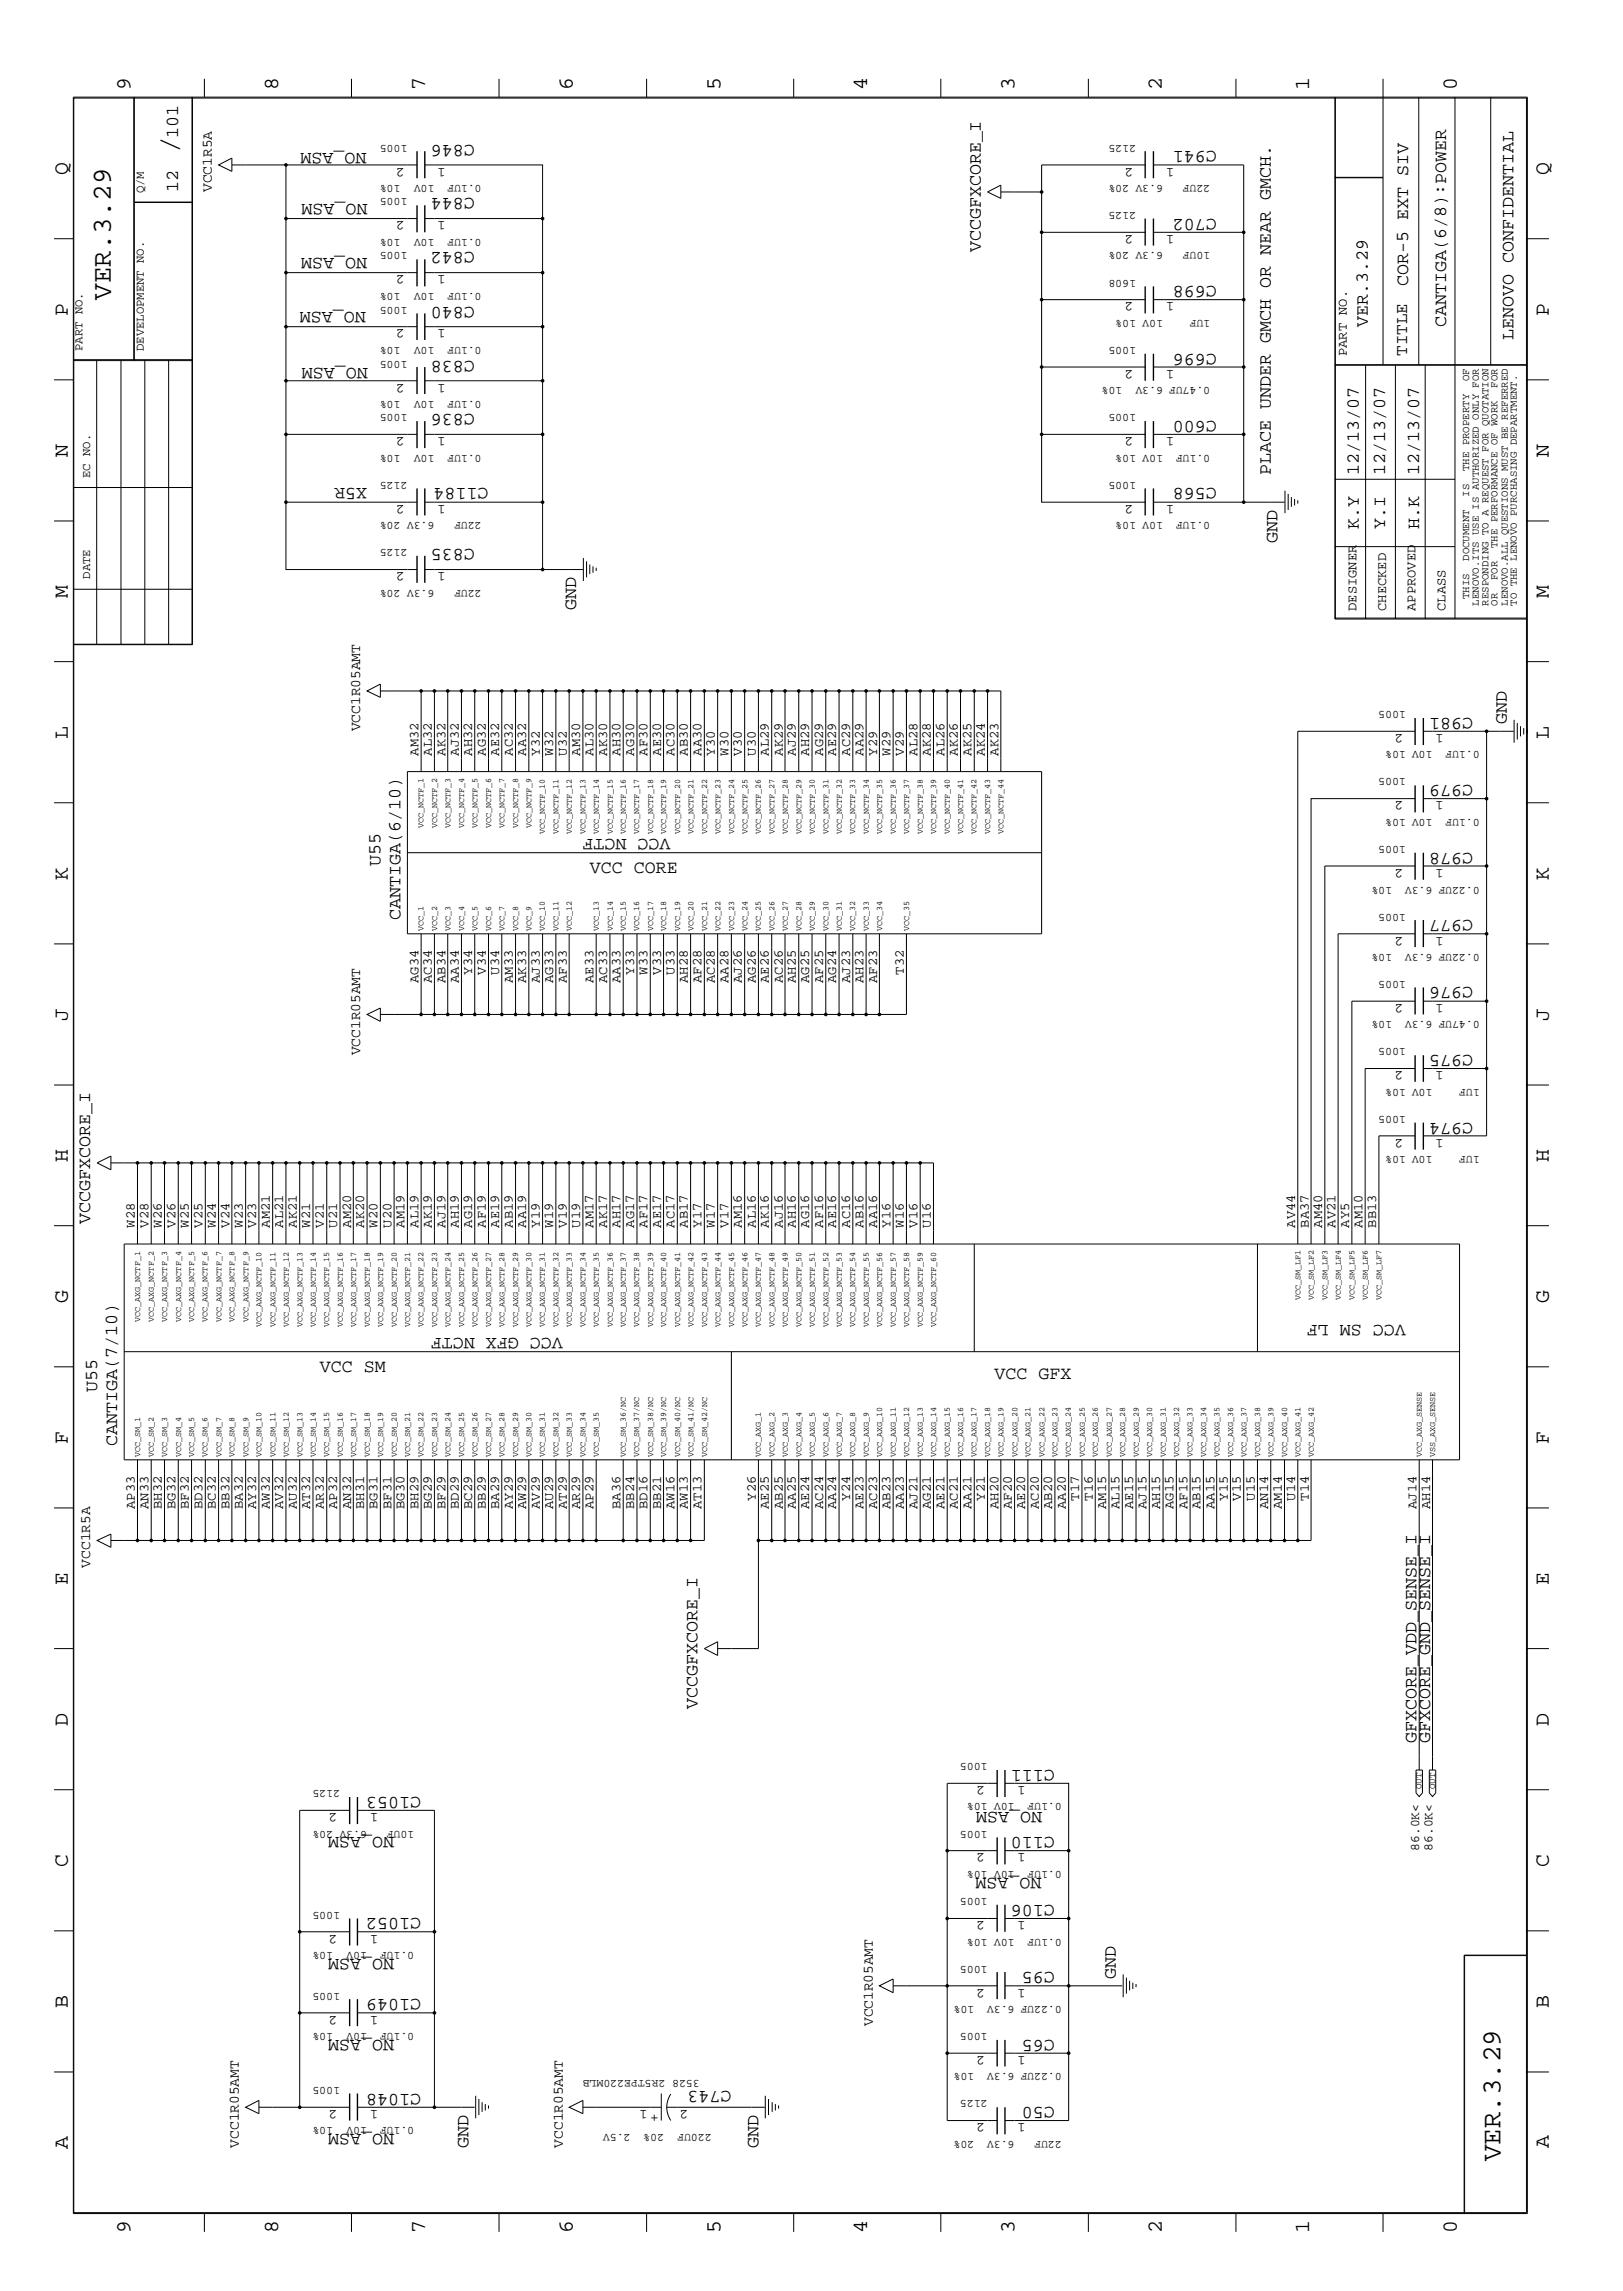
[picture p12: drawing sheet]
<svg xmlns="http://www.w3.org/2000/svg" width="300mm" height="423mm" viewBox="0 0 300 423" stroke-linecap="round" stroke-linejoin="round" font-family="sans-serif">
<defs><g id="words">
<text font-size="5.2" x="32.9" y="28.4" transform="rotate(-90 32.9 28.4)">/</text>
<g font-size="5.1">
<text x="20.5" y="55.4" transform="rotate(-90 20.5 55.4)">VER.3.29</text>
<text x="277.2" y="399.4" transform="rotate(-90 277.2 399.4)">VER.3.29</text>
</g>
<g font-size="4">
<text x="24.1" y="16.7" transform="rotate(-90 24.1 16.7)">9</text>
<text x="51.4" y="16.7" transform="rotate(-90 51.4 16.7)">8</text>
<text x="78.6" y="16.7" transform="rotate(-90 78.6 16.7)">7</text>
<text x="105.8" y="16.7" transform="rotate(-90 105.8 16.7)">6</text>
<text x="133.1" y="16.7" transform="rotate(-90 133.1 16.7)">5</text>
<text x="160.2" y="16.7" transform="rotate(-90 160.2 16.7)">4</text>
<text x="187.5" y="16.7" transform="rotate(-90 187.5 16.7)">3</text>
<text x="214.6" y="16.7" transform="rotate(-90 214.6 16.7)">2</text>
<text x="241.9" y="16.7" transform="rotate(-90 241.9 16.7)">1</text>
<text x="269.2" y="16.7" transform="rotate(-90 269.2 16.7)">0</text>
<text x="12.5" y="32.3" transform="rotate(-90 12.5 32.3)">Q</text>
<text x="286.2" y="32.3" transform="rotate(-90 286.2 32.3)">Q</text>
<text x="12.5" y="58.3" transform="rotate(-90 12.5 58.3)">P</text>
<text x="286.2" y="58.3" transform="rotate(-90 286.2 58.3)">P</text>
<text x="12.5" y="84.4" transform="rotate(-90 12.5 84.4)">N</text>
<text x="286.2" y="84.4" transform="rotate(-90 286.2 84.4)">N</text>
<text x="12.5" y="110.5" transform="rotate(-90 12.5 110.5)">M</text>
<text x="286.2" y="110.5" transform="rotate(-90 286.2 110.5)">M</text>
<text x="12.5" y="136.5" transform="rotate(-90 12.5 136.5)">L</text>
<text x="286.2" y="136.5" transform="rotate(-90 286.2 136.5)">L</text>
<text x="12.5" y="162.6" transform="rotate(-90 12.5 162.6)">K</text>
<text x="286.2" y="162.6" transform="rotate(-90 286.2 162.6)">K</text>
<text x="12.5" y="188.6" transform="rotate(-90 12.5 188.6)">J</text>
<text x="286.2" y="188.6" transform="rotate(-90 286.2 188.6)">J</text>
<text x="12.5" y="214.7" transform="rotate(-90 12.5 214.7)">H</text>
<text x="286.2" y="214.7" transform="rotate(-90 286.2 214.7)">H</text>
<text x="12.5" y="240.7" transform="rotate(-90 12.5 240.7)">G</text>
<text x="286.2" y="240.7" transform="rotate(-90 286.2 240.7)">G</text>
<text x="12.5" y="266.8" transform="rotate(-90 12.5 266.8)">F</text>
<text x="286.2" y="266.8" transform="rotate(-90 286.2 266.8)">F</text>
<text x="12.5" y="292.9" transform="rotate(-90 12.5 292.9)">E</text>
<text x="286.2" y="292.9" transform="rotate(-90 286.2 292.9)">E</text>
<text x="12.5" y="318.9" transform="rotate(-90 12.5 318.9)">D</text>
<text x="286.2" y="318.9" transform="rotate(-90 286.2 318.9)">D</text>
<text x="12.5" y="344.9" transform="rotate(-90 12.5 344.9)">C</text>
<text x="286.2" y="344.9" transform="rotate(-90 286.2 344.9)">C</text>
<text x="12.5" y="371" transform="rotate(-90 12.5 371)">B</text>
<text x="286.2" y="371" transform="rotate(-90 286.2 371)">B</text>
<text x="12.5" y="397" transform="rotate(-90 12.5 397)">A</text>
<text x="286.2" y="397" transform="rotate(-90 286.2 397)">A</text>
<text x="24.1" y="412.7" transform="rotate(-90 24.1 412.7)">9</text>
<text x="51.4" y="412.7" transform="rotate(-90 51.4 412.7)">8</text>
<text x="78.6" y="412.7" transform="rotate(-90 78.6 412.7)">7</text>
<text x="105.8" y="412.7" transform="rotate(-90 105.8 412.7)">6</text>
<text x="133.1" y="412.7" transform="rotate(-90 133.1 412.7)">5</text>
<text x="160.2" y="412.7" transform="rotate(-90 160.2 412.7)">4</text>
<text x="187.5" y="412.7" transform="rotate(-90 187.5 412.7)">3</text>
<text x="214.6" y="412.7" transform="rotate(-90 214.6 412.7)">2</text>
<text x="241.9" y="412.7" transform="rotate(-90 241.9 412.7)">1</text>
<text x="269.2" y="412.7" transform="rotate(-90 269.2 412.7)">0</text>
</g>
<g font-size="3.4">
<text x="32.9" y="25.5" transform="rotate(-90 32.9 25.5)">101</text>
<text x="67.7" y="28.2" transform="rotate(-180 67.7 28.2)">NO_ASM</text>
<text x="87.7" y="26.8" transform="rotate(-180 87.7 26.8)">C846</text>
<text x="224.8" y="27.9" transform="rotate(-180 224.8 27.9)">C941</text>
<text x="32.9" y="35.5" transform="rotate(-90 32.9 35.5)">12</text>
<text x="67.9" y="37.7" transform="rotate(-180 67.9 37.7)">NO_ASM</text>
<text x="87.7" y="36.7" transform="rotate(-180 87.7 36.7)">C844</text>
<text x="224.8" y="40.4" transform="rotate(-180 224.8 40.4)">C702</text>
<text x="67.8" y="47.7" transform="rotate(-180 67.8 47.7)">NO_ASM</text>
<text x="87.7" y="46.7" transform="rotate(-180 87.7 46.7)">C842</text>
<text x="181.2" y="46.7" transform="rotate(-90 181.2 46.7)">VCCGFXCORE_I</text>
<text x="224.8" y="52.9" transform="rotate(-180 224.8 52.9)">C698</text>
<text x="260.2" y="52.9" transform="rotate(-90 260.2 52.9)">COR-5 EXT SIV</text>
<text x="67.6" y="57.7" transform="rotate(-180 67.6 57.7)">NO_ASM</text>
<text x="87.7" y="56.6" transform="rotate(-180 87.7 56.6)">C840</text>
<text x="224.8" y="65.4" transform="rotate(-180 224.8 65.4)">C696</text>
<text x="252.7" y="60.4" transform="rotate(-90 252.7 60.4)">VER.3.29</text>
<text x="267.2" y="60.4" transform="rotate(-90 267.2 60.4)">CANTIGA(6/8):POWER</text>
<text x="279.7" y="62.8" transform="rotate(-90 279.7 62.8)">LENOVO CONFIDENTIAL</text>
<text x="68" y="68.1" transform="rotate(-180 68 68.1)">NO_ASM</text>
<text x="87.7" y="66.6" transform="rotate(-180 87.7 66.6)">C838</text>
<text x="87.7" y="76.5" transform="rotate(-180 87.7 76.5)">C836</text>
<text x="224.8" y="77.8" transform="rotate(-180 224.8 77.8)">C600</text>
<text x="234.8" y="87.8" transform="rotate(-90 234.8 87.8)">PLACE UNDER GMCH OR NEAR GMCH.</text>
<text x="251" y="87.8" transform="rotate(-90 251 87.8)">12/13/07</text>
<text x="255.9" y="87.8" transform="rotate(-90 255.9 87.8)">12/13/07</text>
<text x="262.2" y="87.8" transform="rotate(-90 262.2 87.8)">12/13/07</text>
<text x="67.8" y="90.3" transform="rotate(-180 67.8 90.3)">X5R</text>
<text x="90.3" y="90.3" transform="rotate(-180 90.3 90.3)">C1184</text>
<text x="224.8" y="90.3" transform="rotate(-180 224.8 90.3)">C568</text>
<text x="87.7" y="101.5" transform="rotate(-180 87.7 101.5)">C835</text>
<text x="236.1" y="100.2" transform="rotate(-90 236.1 100.2)">GND</text>
<text x="251" y="97.8" transform="rotate(-90 251 97.8)">K.Y</text>
<text x="255.9" y="97.8" transform="rotate(-90 255.9 97.8)">Y.I</text>
<text x="262.2" y="97.8" transform="rotate(-90 262.2 97.8)">H.K</text>
<text x="106.4" y="112.7" transform="rotate(-90 106.4 112.7)">GND</text>
<text x="272.2" y="132.7" transform="rotate(-180 272.2 132.7)">C981</text>
<text x="278.4" y="133.8" transform="rotate(-90 278.4 133.8)">GND</text>
<text x="272.2" y="145.1" transform="rotate(-180 272.2 145.1)">C979</text>
<text x="123.9" y="155.1" transform="rotate(-180 123.9 155.1)">VCC NCTF</text>
<text x="70.3" y="160" transform="rotate(-90 70.3 160)">U55</text>
<text x="109" y="161.3">VCC CORE</text>
<text x="272.2" y="157.6" transform="rotate(-180 272.2 157.6)">C978</text>
<text x="74" y="170" transform="rotate(-90 74 170)">CANTIGA(6/10)</text>
<text x="272.2" y="170" transform="rotate(-180 272.2 170)">C977</text>
<text x="272.2" y="182.5" transform="rotate(-180 272.2 182.5)">C976</text>
<text x="272.2" y="195" transform="rotate(-180 272.2 195)">C975</text>
<text x="272.2" y="207.4" transform="rotate(-180 272.2 207.4)">C974</text>
<text x="16.7" y="226.1" transform="rotate(-90 16.7 226.1)">VCCGFXCORE_I</text>
<text x="259.8" y="244.8" transform="rotate(-180 259.8 244.8)">VCC SM LF</text>
<text x="104" y="247.3" transform="rotate(-180 104 247.3)">VCC GFX NCTF</text>
<text x="17.9" y="257.3" transform="rotate(-90 17.9 257.3)">U55</text>
<text x="59.1" y="253.5">VCC SM</text>
<text x="183.7" y="254.8">VCC GFX</text>
<text x="21.7" y="267.2" transform="rotate(-90 21.7 267.2)">CANTIGA(7/10)</text>
<text x="128.9" y="315.8" transform="rotate(-90 128.9 315.8)">VCCGFXCORE_I</text>
<text x="261.7" y="322.1" transform="rotate(-90 261.7 322.1)">GFXCORE_VDD_SENSE_I</text>
<text x="264.2" y="322.1" transform="rotate(-90 264.2 322.1)">GFXCORE_GND_SENSE_I</text>
<text x="194.9" y="327.1" transform="rotate(-180 194.9 327.1)">C111</text>
<text x="77.8" y="332.1" transform="rotate(-180 77.8 332.1)">C1053</text>
<text x="192.5" y="334.8" transform="rotate(-180 192.5 334.8)">NO_ASM</text>
<text x="72.8" y="339.5" transform="rotate(-180 72.8 339.5)">NO_ASM</text>
<text x="194.9" y="339.5" transform="rotate(-180 194.9 339.5)">C110</text>
<text x="192.4" y="347" transform="rotate(-180 192.4 347)">NO_ASM</text>
<text x="194.9" y="352" transform="rotate(-180 194.9 352)">C106</text>
<text x="77.8" y="354.5" transform="rotate(-180 77.8 354.5)">C1052</text>
<text x="72.8" y="362" transform="rotate(-180 72.8 362)">NO_ASM</text>
<text x="194.9" y="364.4" transform="rotate(-180 194.9 364.4)">C95</text>
<text x="206.2" y="365.6" transform="rotate(-90 206.2 365.6)">GND</text>
<text x="77.8" y="369.4" transform="rotate(-180 77.8 369.4)">C1049</text>
<text x="72.8" y="376.9" transform="rotate(-180 72.8 376.9)">NO_ASM</text>
<text x="194.9" y="376.9" transform="rotate(-180 194.9 376.9)">C65</text>
<text x="77.8" y="386.8" transform="rotate(-180 77.8 386.8)">C1048</text>
<text x="135.1" y="386.4" transform="rotate(-180 135.1 386.4)">C743</text>
<text x="194.9" y="389.4" transform="rotate(-180 194.9 389.4)">C50</text>
<text x="72.8" y="394.4" transform="rotate(-180 72.8 394.4)">NO_ASM</text>
<text x="86.5" y="396.8" transform="rotate(-90 86.5 396.8)">GND</text>
<text x="140.1" y="396.8" transform="rotate(-90 140.1 396.8)">GND</text>
</g>
<text font-size="3.2" x="260" y="65.8" transform="rotate(-90 260 65.8)">TITLE</text>
<g font-size="2.7">
<text x="39.1" y="35.5" transform="rotate(-90 39.1 35.5)">VCC1R5A</text>
<text x="66.5" y="135.1" transform="rotate(-90 66.5 135.1)">VCC1R05AMT</text>
<text x="66.5" y="195" transform="rotate(-90 66.5 195)">VCC1R05AMT</text>
<text x="16.7" y="289.6" transform="rotate(-90 16.7 289.6)">VCC1R5A</text>
<text x="161.3" y="374.4" transform="rotate(-90 161.3 374.4)">VCC1R05AMT</text>
<text x="121.8" y="390.6" transform="rotate(-180 121.8 390.6)">+</text>
<text x="44.1" y="396.8" transform="rotate(-90 44.1 396.8)">VCC1R05AMT</text>
<text x="104" y="396.8" transform="rotate(-90 104 396.8)">VCC1R05AMT</text>
</g>
<g font-size="2.5">
<text x="74.8" y="31" transform="rotate(-180 74.8 31)">2</text>
<text x="82.3" y="31" transform="rotate(-180 82.3 31)">1</text>
<text x="209.4" y="31" transform="rotate(-180 209.4 31)">2</text>
<text x="216.9" y="31" transform="rotate(-180 216.9 31)">1</text>
<text x="74.8" y="40.9" transform="rotate(-180 74.8 40.9)">2</text>
<text x="82.3" y="40.9" transform="rotate(-180 82.3 40.9)">1</text>
<text x="209.4" y="43.4" transform="rotate(-180 209.4 43.4)">2</text>
<text x="216.9" y="43.4" transform="rotate(-180 216.9 43.4)">1</text>
<text x="74.8" y="50.9" transform="rotate(-180 74.8 50.9)">2</text>
<text x="82.3" y="50.9" transform="rotate(-180 82.3 50.9)">1</text>
<text x="209.4" y="55.9" transform="rotate(-180 209.4 55.9)">2</text>
<text x="216.9" y="55.9" transform="rotate(-180 216.9 55.9)">1</text>
<text x="74.8" y="60.9" transform="rotate(-180 74.8 60.9)">2</text>
<text x="82.3" y="60.9" transform="rotate(-180 82.3 60.9)">1</text>
<text x="248.8" y="65.8" transform="rotate(-90 248.8 65.8)">PART NO.</text>
<text x="74.8" y="70.9" transform="rotate(-180 74.8 70.9)">2</text>
<text x="82.3" y="70.9" transform="rotate(-180 82.3 70.9)">1</text>
<text x="209.4" y="68.3" transform="rotate(-180 209.4 68.3)">2</text>
<text x="216.9" y="68.3" transform="rotate(-180 216.9 68.3)">1</text>
<text x="74.8" y="80.8" transform="rotate(-180 74.8 80.8)">2</text>
<text x="82.3" y="80.8" transform="rotate(-180 82.3 80.8)">1</text>
<text x="209.4" y="80.8" transform="rotate(-180 209.4 80.8)">2</text>
<text x="216.9" y="80.8" transform="rotate(-180 216.9 80.8)">1</text>
<text x="74.8" y="93.3" transform="rotate(-180 74.8 93.3)">2</text>
<text x="82.3" y="93.3" transform="rotate(-180 82.3 93.3)">1</text>
<text x="209.4" y="93.3" transform="rotate(-180 209.4 93.3)">2</text>
<text x="216.9" y="93.3" transform="rotate(-180 216.9 93.3)">1</text>
<text x="74.8" y="105.7" transform="rotate(-180 74.8 105.7)">2</text>
<text x="82.3" y="105.7" transform="rotate(-180 82.3 105.7)">1</text>
<text x="250.6" y="112.9" transform="rotate(-90 250.6 112.9)">DESIGNER</text>
<text x="256.1" y="112.9" transform="rotate(-90 256.1 112.9)">CHECKED</text>
<text x="261.5" y="112.9" transform="rotate(-90 261.5 112.9)">APPROVED</text>
<text x="267" y="112.9" transform="rotate(-90 267 112.9)">CLASS</text>
<text x="259.2" y="135.6" transform="rotate(-180 259.2 135.6)">2</text>
<text x="266.7" y="135.6" transform="rotate(-180 266.7 135.6)">1</text>
<text x="77.3" y="139.6" transform="rotate(-90 77.3 139.6)">AM32</text>
<text x="79.8" y="139.6" transform="rotate(-90 79.8 139.6)">AL32</text>
<text x="82.3" y="139.6" transform="rotate(-90 82.3 139.6)">AK32</text>
<text x="84.8" y="139.6" transform="rotate(-90 84.8 139.6)">AJ32</text>
<text x="87.2" y="139.6" transform="rotate(-90 87.2 139.6)">AH32</text>
<text x="89.7" y="139.6" transform="rotate(-90 89.7 139.6)">AG32</text>
<text x="92.2" y="139.6" transform="rotate(-90 92.2 139.6)">AE32</text>
<text x="94.7" y="139.6" transform="rotate(-90 94.7 139.6)">AC32</text>
<text x="97.2" y="139.6" transform="rotate(-90 97.2 139.6)">AA32</text>
<text x="99.7" y="139.6" transform="rotate(-90 99.7 139.6)">Y32</text>
<text x="102.2" y="139.6" transform="rotate(-90 102.2 139.6)">W32</text>
<text x="104.7" y="139.6" transform="rotate(-90 104.7 139.6)">U32</text>
<text x="107.2" y="139.6" transform="rotate(-90 107.2 139.6)">AM30</text>
<text x="109.6" y="139.6" transform="rotate(-90 109.6 139.6)">AL30</text>
<text x="112.2" y="139.6" transform="rotate(-90 112.2 139.6)">AK30</text>
<text x="114.6" y="139.6" transform="rotate(-90 114.6 139.6)">AH30</text>
<text x="117.2" y="139.6" transform="rotate(-90 117.2 139.6)">AG30</text>
<text x="119.6" y="139.6" transform="rotate(-90 119.6 139.6)">AF30</text>
<text x="122.2" y="139.6" transform="rotate(-90 122.2 139.6)">AE30</text>
<text x="124.6" y="139.6" transform="rotate(-90 124.6 139.6)">AC30</text>
<text x="127.1" y="139.6" transform="rotate(-90 127.1 139.6)">AB30</text>
<text x="129.6" y="139.6" transform="rotate(-90 129.6 139.6)">AA30</text>
<text x="132.1" y="139.6" transform="rotate(-90 132.1 139.6)">Y30</text>
<text x="134.6" y="139.6" transform="rotate(-90 134.6 139.6)">W30</text>
<text x="137.1" y="139.6" transform="rotate(-90 137.1 139.6)">V30</text>
<text x="139.6" y="139.6" transform="rotate(-90 139.6 139.6)">U30</text>
<text x="142.1" y="139.6" transform="rotate(-90 142.1 139.6)">AL29</text>
<text x="144.6" y="139.6" transform="rotate(-90 144.6 139.6)">AK29</text>
<text x="147.1" y="139.6" transform="rotate(-90 147.1 139.6)">AJ29</text>
<text x="149.5" y="139.6" transform="rotate(-90 149.5 139.6)">AH29</text>
<text x="152.1" y="139.6" transform="rotate(-90 152.1 139.6)">AG29</text>
<text x="154.5" y="139.6" transform="rotate(-90 154.5 139.6)">AE29</text>
<text x="157.1" y="139.6" transform="rotate(-90 157.1 139.6)">AC29</text>
<text x="159.5" y="139.6" transform="rotate(-90 159.5 139.6)">AA29</text>
<text x="162.1" y="139.6" transform="rotate(-90 162.1 139.6)">Y29</text>
<text x="164.5" y="139.6" transform="rotate(-90 164.5 139.6)">W29</text>
<text x="167" y="139.6" transform="rotate(-90 167 139.6)">V29</text>
<text x="169.5" y="139.6" transform="rotate(-90 169.5 139.6)">AL28</text>
<text x="172" y="139.6" transform="rotate(-90 172 139.6)">AK28</text>
<text x="174.5" y="139.6" transform="rotate(-90 174.5 139.6)">AL26</text>
<text x="177" y="139.6" transform="rotate(-90 177 139.6)">AK26</text>
<text x="179.5" y="139.6" transform="rotate(-90 179.5 139.6)">AK25</text>
<text x="181.9" y="139.6" transform="rotate(-90 181.9 139.6)">AK24</text>
<text x="184.5" y="139.6" transform="rotate(-90 184.5 139.6)">AK23</text>
<text x="259.2" y="148.1" transform="rotate(-180 259.2 148.1)">2</text>
<text x="266.7" y="148.1" transform="rotate(-180 266.7 148.1)">1</text>
<text x="259.2" y="160.5" transform="rotate(-180 259.2 160.5)">2</text>
<text x="266.7" y="160.5" transform="rotate(-180 266.7 160.5)">1</text>
<text x="259.2" y="173.1" transform="rotate(-180 259.2 173.1)">2</text>
<text x="266.7" y="173.1" transform="rotate(-180 266.7 173.1)">1</text>
<text x="77.3" y="181.6" transform="rotate(-90 77.3 181.6)">AG34</text>
<text x="79.8" y="181.6" transform="rotate(-90 79.8 181.6)">AC34</text>
<text x="82.3" y="181.6" transform="rotate(-90 82.3 181.6)">AB34</text>
<text x="84.8" y="181.6" transform="rotate(-90 84.8 181.6)">AA34</text>
<text x="87.2" y="180.1" transform="rotate(-90 87.2 180.1)">Y34</text>
<text x="89.7" y="180.1" transform="rotate(-90 89.7 180.1)">V34</text>
<text x="92.2" y="180.1" transform="rotate(-90 92.2 180.1)">U34</text>
<text x="94.7" y="181.6" transform="rotate(-90 94.7 181.6)">AM33</text>
<text x="97.2" y="181.6" transform="rotate(-90 97.2 181.6)">AK33</text>
<text x="99.7" y="181.6" transform="rotate(-90 99.7 181.6)">AJ33</text>
<text x="102.2" y="181.6" transform="rotate(-90 102.2 181.6)">AG33</text>
<text x="104.7" y="181.6" transform="rotate(-90 104.7 181.6)">AF33</text>
<text x="109.6" y="181.6" transform="rotate(-90 109.6 181.6)">AE33</text>
<text x="112.2" y="181.6" transform="rotate(-90 112.2 181.6)">AC33</text>
<text x="114.6" y="181.6" transform="rotate(-90 114.6 181.6)">AA33</text>
<text x="117.2" y="180.1" transform="rotate(-90 117.2 180.1)">Y33</text>
<text x="119.6" y="180.1" transform="rotate(-90 119.6 180.1)">W33</text>
<text x="122.2" y="180.1" transform="rotate(-90 122.2 180.1)">V33</text>
<text x="124.6" y="180.1" transform="rotate(-90 124.6 180.1)">U33</text>
<text x="127.1" y="181.6" transform="rotate(-90 127.1 181.6)">AH28</text>
<text x="129.6" y="181.6" transform="rotate(-90 129.6 181.6)">AF28</text>
<text x="132.1" y="181.6" transform="rotate(-90 132.1 181.6)">AC28</text>
<text x="134.6" y="181.6" transform="rotate(-90 134.6 181.6)">AA28</text>
<text x="137.1" y="181.6" transform="rotate(-90 137.1 181.6)">AJ26</text>
<text x="139.6" y="181.6" transform="rotate(-90 139.6 181.6)">AG26</text>
<text x="142.1" y="181.6" transform="rotate(-90 142.1 181.6)">AE26</text>
<text x="144.6" y="181.6" transform="rotate(-90 144.6 181.6)">AC26</text>
<text x="147.1" y="181.6" transform="rotate(-90 147.1 181.6)">AH25</text>
<text x="149.5" y="181.6" transform="rotate(-90 149.5 181.6)">AG25</text>
<text x="152.1" y="181.6" transform="rotate(-90 152.1 181.6)">AF25</text>
<text x="154.5" y="181.6" transform="rotate(-90 154.5 181.6)">AG24</text>
<text x="157.1" y="181.6" transform="rotate(-90 157.1 181.6)">AJ23</text>
<text x="159.5" y="181.6" transform="rotate(-90 159.5 181.6)">AH23</text>
<text x="162.1" y="181.6" transform="rotate(-90 162.1 181.6)">AF23</text>
<text x="167" y="180.1" transform="rotate(-90 167 180.1)">T32</text>
<text x="259.2" y="185.5" transform="rotate(-180 259.2 185.5)">2</text>
<text x="266.7" y="185.5" transform="rotate(-180 266.7 185.5)">1</text>
<text x="259.2" y="198" transform="rotate(-180 259.2 198)">2</text>
<text x="266.7" y="198" transform="rotate(-180 266.7 198)">1</text>
<text x="259.2" y="210.4" transform="rotate(-180 259.2 210.4)">2</text>
<text x="266.7" y="210.4" transform="rotate(-180 266.7 210.4)">1</text>
<text x="24.9" y="226.8" transform="rotate(-90 24.9 226.8)">W28</text>
<text x="27.4" y="226.8" transform="rotate(-90 27.4 226.8)">V28</text>
<text x="29.9" y="226.8" transform="rotate(-90 29.9 226.8)">W26</text>
<text x="32.4" y="226.8" transform="rotate(-90 32.4 226.8)">V26</text>
<text x="34.9" y="226.8" transform="rotate(-90 34.9 226.8)">W25</text>
<text x="37.4" y="226.8" transform="rotate(-90 37.4 226.8)">V25</text>
<text x="39.9" y="226.8" transform="rotate(-90 39.9 226.8)">W24</text>
<text x="42.4" y="226.8" transform="rotate(-90 42.4 226.8)">V24</text>
<text x="44.9" y="226.8" transform="rotate(-90 44.9 226.8)">W23</text>
<text x="47.3" y="226.8" transform="rotate(-90 47.3 226.8)">V23</text>
<text x="49.9" y="226.8" transform="rotate(-90 49.9 226.8)">AM21</text>
<text x="52.3" y="226.8" transform="rotate(-90 52.3 226.8)">AL21</text>
<text x="54.9" y="226.8" transform="rotate(-90 54.9 226.8)">AK21</text>
<text x="57.3" y="226.8" transform="rotate(-90 57.3 226.8)">W21</text>
<text x="59.9" y="226.8" transform="rotate(-90 59.9 226.8)">V21</text>
<text x="62.3" y="226.8" transform="rotate(-90 62.3 226.8)">U21</text>
<text x="64.9" y="226.8" transform="rotate(-90 64.9 226.8)">AM20</text>
<text x="67.3" y="226.8" transform="rotate(-90 67.3 226.8)">AK20</text>
<text x="69.8" y="226.8" transform="rotate(-90 69.8 226.8)">W20</text>
<text x="72.3" y="226.8" transform="rotate(-90 72.3 226.8)">U20</text>
<text x="74.8" y="226.8" transform="rotate(-90 74.8 226.8)">AM19</text>
<text x="77.3" y="226.8" transform="rotate(-90 77.3 226.8)">AL19</text>
<text x="79.8" y="226.8" transform="rotate(-90 79.8 226.8)">AK19</text>
<text x="82.3" y="226.8" transform="rotate(-90 82.3 226.8)">AJ19</text>
<text x="84.8" y="226.8" transform="rotate(-90 84.8 226.8)">AH19</text>
<text x="87.2" y="226.8" transform="rotate(-90 87.2 226.8)">AG19</text>
<text x="89.7" y="226.8" transform="rotate(-90 89.7 226.8)">AF19</text>
<text x="92.2" y="226.8" transform="rotate(-90 92.2 226.8)">AE19</text>
<text x="94.7" y="226.8" transform="rotate(-90 94.7 226.8)">AB19</text>
<text x="97.2" y="226.8" transform="rotate(-90 97.2 226.8)">AA19</text>
<text x="99.7" y="226.8" transform="rotate(-90 99.7 226.8)">Y19</text>
<text x="102.2" y="226.8" transform="rotate(-90 102.2 226.8)">W19</text>
<text x="104.7" y="226.8" transform="rotate(-90 104.7 226.8)">V19</text>
<text x="107.2" y="226.8" transform="rotate(-90 107.2 226.8)">U19</text>
<text x="109.6" y="226.8" transform="rotate(-90 109.6 226.8)">AM17</text>
<text x="112.2" y="226.8" transform="rotate(-90 112.2 226.8)">AK17</text>
<text x="114.6" y="226.8" transform="rotate(-90 114.6 226.8)">AH17</text>
<text x="117.2" y="226.8" transform="rotate(-90 117.2 226.8)">AG17</text>
<text x="119.6" y="226.8" transform="rotate(-90 119.6 226.8)">AF17</text>
<text x="122.2" y="226.8" transform="rotate(-90 122.2 226.8)">AE17</text>
<text x="124.6" y="226.8" transform="rotate(-90 124.6 226.8)">AC17</text>
<text x="127.1" y="226.8" transform="rotate(-90 127.1 226.8)">AB17</text>
<text x="129.6" y="226.8" transform="rotate(-90 129.6 226.8)">Y17</text>
<text x="132.1" y="226.8" transform="rotate(-90 132.1 226.8)">W17</text>
<text x="134.6" y="226.8" transform="rotate(-90 134.6 226.8)">V17</text>
<text x="137.1" y="226.8" transform="rotate(-90 137.1 226.8)">AM16</text>
<text x="139.6" y="226.8" transform="rotate(-90 139.6 226.8)">AL16</text>
<text x="142.1" y="226.8" transform="rotate(-90 142.1 226.8)">AK16</text>
<text x="144.6" y="226.8" transform="rotate(-90 144.6 226.8)">AJ16</text>
<text x="147.1" y="226.8" transform="rotate(-90 147.1 226.8)">AH16</text>
<text x="149.5" y="226.8" transform="rotate(-90 149.5 226.8)">AG16</text>
<text x="152.1" y="226.8" transform="rotate(-90 152.1 226.8)">AF16</text>
<text x="154.5" y="226.8" transform="rotate(-90 154.5 226.8)">AE16</text>
<text x="157.1" y="226.8" transform="rotate(-90 157.1 226.8)">AC16</text>
<text x="159.5" y="226.8" transform="rotate(-90 159.5 226.8)">AB16</text>
<text x="162.1" y="226.8" transform="rotate(-90 162.1 226.8)">AA16</text>
<text x="164.5" y="226.8" transform="rotate(-90 164.5 226.8)">Y16</text>
<text x="167" y="226.8" transform="rotate(-90 167 226.8)">W16</text>
<text x="169.5" y="226.8" transform="rotate(-90 169.5 226.8)">V16</text>
<text x="172" y="226.8" transform="rotate(-90 172 226.8)">U16</text>
<text x="239.3" y="226.8" transform="rotate(-90 239.3 226.8)">AV44</text>
<text x="241.8" y="226.8" transform="rotate(-90 241.8 226.8)">BA37</text>
<text x="244.3" y="226.8" transform="rotate(-90 244.3 226.8)">AM40</text>
<text x="246.7" y="226.8" transform="rotate(-90 246.7 226.8)">AV21</text>
<text x="249.3" y="226.8" transform="rotate(-90 249.3 226.8)">AY5</text>
<text x="251.7" y="226.8" transform="rotate(-90 251.7 226.8)">AM10</text>
<text x="254.3" y="226.8" transform="rotate(-90 254.3 226.8)">BB13</text>
<text x="24.9" y="278.8" transform="rotate(-90 24.9 278.8)">AP33</text>
<text x="27.4" y="278.8" transform="rotate(-90 27.4 278.8)">AN33</text>
<text x="29.9" y="278.8" transform="rotate(-90 29.9 278.8)">BH32</text>
<text x="32.4" y="278.8" transform="rotate(-90 32.4 278.8)">BG32</text>
<text x="34.9" y="278.8" transform="rotate(-90 34.9 278.8)">BF32</text>
<text x="37.4" y="278.8" transform="rotate(-90 37.4 278.8)">BD32</text>
<text x="39.9" y="278.8" transform="rotate(-90 39.9 278.8)">BC32</text>
<text x="42.4" y="278.8" transform="rotate(-90 42.4 278.8)">BB32</text>
<text x="44.9" y="278.8" transform="rotate(-90 44.9 278.8)">BA32</text>
<text x="47.3" y="278.8" transform="rotate(-90 47.3 278.8)">AY32</text>
<text x="49.9" y="278.8" transform="rotate(-90 49.9 278.8)">AW32</text>
<text x="52.3" y="278.8" transform="rotate(-90 52.3 278.8)">AV32</text>
<text x="54.9" y="278.8" transform="rotate(-90 54.9 278.8)">AU32</text>
<text x="57.3" y="278.8" transform="rotate(-90 57.3 278.8)">AT32</text>
<text x="59.9" y="278.8" transform="rotate(-90 59.9 278.8)">AR32</text>
<text x="62.3" y="278.8" transform="rotate(-90 62.3 278.8)">AP32</text>
<text x="64.9" y="278.8" transform="rotate(-90 64.9 278.8)">AN32</text>
<text x="67.3" y="278.8" transform="rotate(-90 67.3 278.8)">BH31</text>
<text x="69.8" y="278.8" transform="rotate(-90 69.8 278.8)">BG31</text>
<text x="72.3" y="278.8" transform="rotate(-90 72.3 278.8)">BF31</text>
<text x="74.8" y="278.8" transform="rotate(-90 74.8 278.8)">BG30</text>
<text x="77.3" y="278.8" transform="rotate(-90 77.3 278.8)">BH29</text>
<text x="79.8" y="278.8" transform="rotate(-90 79.8 278.8)">BG29</text>
<text x="82.3" y="278.8" transform="rotate(-90 82.3 278.8)">BF29</text>
<text x="84.8" y="278.8" transform="rotate(-90 84.8 278.8)">BD29</text>
<text x="87.2" y="278.8" transform="rotate(-90 87.2 278.8)">BC29</text>
<text x="89.7" y="278.8" transform="rotate(-90 89.7 278.8)">BB29</text>
<text x="92.2" y="278.8" transform="rotate(-90 92.2 278.8)">BA29</text>
<text x="94.7" y="278.8" transform="rotate(-90 94.7 278.8)">AY29</text>
<text x="97.2" y="278.8" transform="rotate(-90 97.2 278.8)">AW29</text>
<text x="99.7" y="278.8" transform="rotate(-90 99.7 278.8)">AV29</text>
<text x="102.2" y="278.8" transform="rotate(-90 102.2 278.8)">AU29</text>
<text x="104.7" y="278.8" transform="rotate(-90 104.7 278.8)">AT29</text>
<text x="107.2" y="278.8" transform="rotate(-90 107.2 278.8)">AR29</text>
<text x="109.6" y="278.8" transform="rotate(-90 109.6 278.8)">AP29</text>
<text x="114.6" y="278.8" transform="rotate(-90 114.6 278.8)">BA36</text>
<text x="117.2" y="278.8" transform="rotate(-90 117.2 278.8)">BB24</text>
<text x="119.6" y="278.8" transform="rotate(-90 119.6 278.8)">BD16</text>
<text x="122.2" y="278.8" transform="rotate(-90 122.2 278.8)">BB21</text>
<text x="124.6" y="278.8" transform="rotate(-90 124.6 278.8)">AW16</text>
<text x="127.1" y="278.8" transform="rotate(-90 127.1 278.8)">AW13</text>
<text x="129.6" y="278.8" transform="rotate(-90 129.6 278.8)">AT13</text>
<text x="139.6" y="277.3" transform="rotate(-90 139.6 277.3)">Y26</text>
<text x="142.1" y="278.8" transform="rotate(-90 142.1 278.8)">AE25</text>
<text x="144.6" y="278.8" transform="rotate(-90 144.6 278.8)">AB25</text>
<text x="147.1" y="278.8" transform="rotate(-90 147.1 278.8)">AA25</text>
<text x="149.5" y="278.8" transform="rotate(-90 149.5 278.8)">AE24</text>
<text x="152.1" y="278.8" transform="rotate(-90 152.1 278.8)">AC24</text>
<text x="154.5" y="278.8" transform="rotate(-90 154.5 278.8)">AA24</text>
<text x="157.1" y="277.3" transform="rotate(-90 157.1 277.3)">Y24</text>
<text x="159.5" y="278.8" transform="rotate(-90 159.5 278.8)">AE23</text>
<text x="162.1" y="278.8" transform="rotate(-90 162.1 278.8)">AC23</text>
<text x="164.5" y="278.8" transform="rotate(-90 164.5 278.8)">AB23</text>
<text x="167" y="278.8" transform="rotate(-90 167 278.8)">AA23</text>
<text x="169.5" y="278.8" transform="rotate(-90 169.5 278.8)">AJ21</text>
<text x="172" y="278.8" transform="rotate(-90 172 278.8)">AG21</text>
<text x="174.5" y="278.8" transform="rotate(-90 174.5 278.8)">AE21</text>
<text x="177" y="278.8" transform="rotate(-90 177 278.8)">AC21</text>
<text x="179.5" y="278.8" transform="rotate(-90 179.5 278.8)">AA21</text>
<text x="181.9" y="277.3" transform="rotate(-90 181.9 277.3)">Y21</text>
<text x="184.5" y="278.8" transform="rotate(-90 184.5 278.8)">AH20</text>
<text x="186.9" y="278.8" transform="rotate(-90 186.9 278.8)">AF20</text>
<text x="189.4" y="278.8" transform="rotate(-90 189.4 278.8)">AE20</text>
<text x="191.9" y="278.8" transform="rotate(-90 191.9 278.8)">AC20</text>
<text x="194.4" y="278.8" transform="rotate(-90 194.4 278.8)">AB20</text>
<text x="196.9" y="278.8" transform="rotate(-90 196.9 278.8)">AA20</text>
<text x="199.4" y="277.3" transform="rotate(-90 199.4 277.3)">T17</text>
<text x="201.9" y="277.3" transform="rotate(-90 201.9 277.3)">T16</text>
<text x="204.4" y="278.8" transform="rotate(-90 204.4 278.8)">AM15</text>
<text x="206.8" y="278.8" transform="rotate(-90 206.8 278.8)">AL15</text>
<text x="209.4" y="278.8" transform="rotate(-90 209.4 278.8)">AE15</text>
<text x="211.8" y="278.8" transform="rotate(-90 211.8 278.8)">AJ15</text>
<text x="214.4" y="278.8" transform="rotate(-90 214.4 278.8)">AH15</text>
<text x="216.8" y="278.8" transform="rotate(-90 216.8 278.8)">AG15</text>
<text x="219.4" y="278.8" transform="rotate(-90 219.4 278.8)">AF15</text>
<text x="221.8" y="278.8" transform="rotate(-90 221.8 278.8)">AB15</text>
<text x="224.4" y="278.8" transform="rotate(-90 224.4 278.8)">AA15</text>
<text x="226.8" y="277.3" transform="rotate(-90 226.8 277.3)">Y15</text>
<text x="229.3" y="277.3" transform="rotate(-90 229.3 277.3)">V15</text>
<text x="231.8" y="277.3" transform="rotate(-90 231.8 277.3)">U15</text>
<text x="234.3" y="278.8" transform="rotate(-90 234.3 278.8)">AN14</text>
<text x="236.8" y="278.8" transform="rotate(-90 236.8 278.8)">AM14</text>
<text x="239.3" y="277.3" transform="rotate(-90 239.3 277.3)">U14</text>
<text x="241.8" y="277.3" transform="rotate(-90 241.8 277.3)">T14</text>
<text x="261.7" y="278.8" transform="rotate(-90 261.7 278.8)">AJ14</text>
<text x="264.2" y="278.8" transform="rotate(-90 264.2 278.8)">AH14</text>
<text x="62.3" y="335" transform="rotate(-180 62.3 335)">2</text>
<text x="69.9" y="335" transform="rotate(-180 69.9 335)">1</text>
<text x="181.9" y="330" transform="rotate(-180 181.9 330)">2</text>
<text x="189.5" y="330" transform="rotate(-180 189.5 330)">1</text>
<text x="181.9" y="342.5" transform="rotate(-180 181.9 342.5)">2</text>
<text x="189.5" y="342.5" transform="rotate(-180 189.5 342.5)">1</text>
<text x="62.3" y="357.5" transform="rotate(-180 62.3 357.5)">2</text>
<text x="69.9" y="357.5" transform="rotate(-180 69.9 357.5)">1</text>
<text x="181.9" y="355" transform="rotate(-180 181.9 355)">2</text>
<text x="189.5" y="355" transform="rotate(-180 189.5 355)">1</text>
<text x="181.9" y="367.5" transform="rotate(-180 181.9 367.5)">2</text>
<text x="189.5" y="367.5" transform="rotate(-180 189.5 367.5)">1</text>
<text x="62.3" y="372.4" transform="rotate(-180 62.3 372.4)">2</text>
<text x="69.9" y="372.4" transform="rotate(-180 69.9 372.4)">1</text>
<text x="181.9" y="379.9" transform="rotate(-180 181.9 379.9)">2</text>
<text x="189.5" y="379.9" transform="rotate(-180 189.5 379.9)">1</text>
<text x="62.3" y="389.9" transform="rotate(-180 62.3 389.9)">2</text>
<text x="69.9" y="389.9" transform="rotate(-180 69.9 389.9)">1</text>
<text x="119.6" y="389.9" transform="rotate(-180 119.6 389.9)">1</text>
<text x="127.2" y="389.9" transform="rotate(-180 127.2 389.9)">2</text>
<text x="181.9" y="392.3" transform="rotate(-180 181.9 392.3)">2</text>
<text x="189.5" y="392.3" transform="rotate(-180 189.5 392.3)">1</text>
</g>
<g font-size="2.4">
<text x="262.2" y="342" transform="rotate(-90 262.2 342)">86.0K&lt;</text>
<text x="264.7" y="342" transform="rotate(-90 264.7 342)">86.0K&lt;</text>
</g>
<g font-size="2.3">
<text x="26.6" y="35.7" transform="rotate(-90 26.6 35.7)">Q/M</text>
<text x="15.2" y="64.9" transform="rotate(-90 15.2 64.9)">PART NO.</text>
<text x="26.6" y="64.9" transform="rotate(-90 26.6 64.9)">DEVELOPMENT NO.</text>
<text x="16.7" y="88.3" transform="rotate(-90 16.7 88.3)">EC NO.</text>
<text x="16.7" y="106.9" transform="rotate(-90 16.7 106.9)">DATE</text>
</g>
<g font-size="2.1">
<text x="75.3" y="26.8" transform="rotate(-180 75.3 26.8)">1005</text>
<text x="209.9" y="26.8" transform="rotate(-180 209.9 26.8)">2125</text>
<text x="74" y="34.2" transform="rotate(-180 74 34.2)">10%</text>
<text x="80.3" y="34.2" transform="rotate(-180 80.3 34.2)">10V</text>
<text x="89" y="34.2" transform="rotate(-180 89 34.2)">0.1UF</text>
<text x="214.9" y="34.2" transform="rotate(-180 214.9 34.2)">6.3V 20%</text>
<text x="223.6" y="34.2" transform="rotate(-180 223.6 34.2)">22UF</text>
<text x="75.3" y="36.7" transform="rotate(-180 75.3 36.7)">1005</text>
<text x="209.9" y="39.2" transform="rotate(-180 209.9 39.2)">2125</text>
<text x="74" y="44.2" transform="rotate(-180 74 44.2)">10%</text>
<text x="75.3" y="46.7" transform="rotate(-180 75.3 46.7)">1005</text>
<text x="80.3" y="44.2" transform="rotate(-180 80.3 44.2)">10V</text>
<text x="89" y="44.2" transform="rotate(-180 89 44.2)">0.1UF</text>
<text x="214.9" y="46.7" transform="rotate(-180 214.9 46.7)">6.3V 20%</text>
<text x="223.6" y="46.7" transform="rotate(-180 223.6 46.7)">10UF</text>
<text x="209.9" y="51.6" transform="rotate(-180 209.9 51.6)">1608</text>
<text x="74" y="54.1" transform="rotate(-180 74 54.1)">10%</text>
<text x="75.3" y="56.6" transform="rotate(-180 75.3 56.6)">1005</text>
<text x="80.3" y="54.1" transform="rotate(-180 80.3 54.1)">10V</text>
<text x="89" y="54.1" transform="rotate(-180 89 54.1)">0.1UF</text>
<text x="214.9" y="59.1" transform="rotate(-180 214.9 59.1)">10V 10%</text>
<text x="223.6" y="59.1" transform="rotate(-180 223.6 59.1)">1UF</text>
<text x="74" y="64.1" transform="rotate(-180 74 64.1)">10%</text>
<text x="80.3" y="64.1" transform="rotate(-180 80.3 64.1)">10V</text>
<text x="89" y="64.1" transform="rotate(-180 89 64.1)">0.1UF</text>
<text x="209.9" y="64.1" transform="rotate(-180 209.9 64.1)">1005</text>
<text x="75.3" y="66.6" transform="rotate(-180 75.3 66.6)">1005</text>
<text x="207.3" y="71.5" transform="rotate(-180 207.3 71.5)">10%</text>
<text x="223.6" y="71.5" transform="rotate(-180 223.6 71.5)">0.47UF 6.3V</text>
<text x="74" y="74.1" transform="rotate(-180 74 74.1)">10%</text>
<text x="75.3" y="76.5" transform="rotate(-180 75.3 76.5)">1005</text>
<text x="80.3" y="74.1" transform="rotate(-180 80.3 74.1)">10V</text>
<text x="89" y="74.1" transform="rotate(-180 89 74.1)">0.1UF</text>
<text x="209.9" y="76.5" transform="rotate(-180 209.9 76.5)">1005</text>
<text x="74" y="84.1" transform="rotate(-180 74 84.1)">10%</text>
<text x="75.3" y="89" transform="rotate(-180 75.3 89)">2125</text>
<text x="80.3" y="84.1" transform="rotate(-180 80.3 84.1)">10V</text>
<text x="89" y="84.1" transform="rotate(-180 89 84.1)">0.1UF</text>
<text x="209.9" y="89" transform="rotate(-180 209.9 89)">1005</text>
<text x="214.9" y="84.1" transform="rotate(-180 214.9 84.1)">10V 10%</text>
<text x="223.6" y="84.1" transform="rotate(-180 223.6 84.1)">0.1UF</text>
<text x="75.3" y="101.5" transform="rotate(-180 75.3 101.5)">2125</text>
<text x="80.3" y="96.5" transform="rotate(-180 80.3 96.5)">6.3V 20%</text>
<text x="89" y="96.5" transform="rotate(-180 89 96.5)">22UF</text>
<text x="214.9" y="96.5" transform="rotate(-180 214.9 96.5)">10V 10%</text>
<text x="223.6" y="96.5" transform="rotate(-180 223.6 96.5)">0.1UF</text>
<text x="80.3" y="109" transform="rotate(-180 80.3 109)">6.3V 20%</text>
<text x="89" y="109" transform="rotate(-180 89 109)">22UF</text>
<text x="259.8" y="131.4" transform="rotate(-180 259.8 131.4)">1005</text>
<text x="259.8" y="143.8" transform="rotate(-180 259.8 143.8)">1005</text>
<text x="264.7" y="138.9" transform="rotate(-180 264.7 138.9)">10V 10%</text>
<text x="273.4" y="138.9" transform="rotate(-180 273.4 138.9)">0.1UF</text>
<text x="264.7" y="151.3" transform="rotate(-180 264.7 151.3)">10V 10%</text>
<text x="273.4" y="151.3" transform="rotate(-180 273.4 151.3)">0.1UF</text>
<text x="259.8" y="156.3" transform="rotate(-180 259.8 156.3)">1005</text>
<text x="257.2" y="163.8" transform="rotate(-180 257.2 163.8)">10%</text>
<text x="273.4" y="163.8" transform="rotate(-180 273.4 163.8)">0.22UF 6.3V</text>
<text x="259.8" y="168.8" transform="rotate(-180 259.8 168.8)">1005</text>
<text x="257.2" y="176.3" transform="rotate(-180 257.2 176.3)">10%</text>
<text x="273.4" y="176.3" transform="rotate(-180 273.4 176.3)">0.22UF 6.3V</text>
<text x="259.8" y="181.3" transform="rotate(-180 259.8 181.3)">1005</text>
<text x="257.2" y="188.7" transform="rotate(-180 257.2 188.7)">10%</text>
<text x="273.4" y="188.7" transform="rotate(-180 273.4 188.7)">0.47UF 6.3V</text>
<text x="259.8" y="193.7" transform="rotate(-180 259.8 193.7)">1005</text>
<text x="264.7" y="201.2" transform="rotate(-180 264.7 201.2)">10V 10%</text>
<text x="273.4" y="201.2" transform="rotate(-180 273.4 201.2)">1UF</text>
<text x="259.8" y="206.2" transform="rotate(-180 259.8 206.2)">1005</text>
<text x="264.7" y="213.6" transform="rotate(-180 264.7 213.6)">10V 10%</text>
<text x="273.4" y="213.6" transform="rotate(-180 273.4 213.6)">1UF</text>
<text x="182.5" y="325.8" transform="rotate(-180 182.5 325.8)">1005</text>
<text x="62.8" y="330.8" transform="rotate(-180 62.8 330.8)">2125</text>
<text x="187.5" y="333.2" transform="rotate(-180 187.5 333.2)">10V 10%</text>
<text x="196.2" y="333.2" transform="rotate(-180 196.2 333.2)">0.1UF</text>
<text x="67.8" y="338.2" transform="rotate(-180 67.8 338.2)">6.3V 20%</text>
<text x="76.5" y="338.2" transform="rotate(-180 76.5 338.2)">10UF</text>
<text x="182.5" y="338.2" transform="rotate(-180 182.5 338.2)">1005</text>
<text x="187.5" y="345.8" transform="rotate(-180 187.5 345.8)">10V 10%</text>
<text x="196.2" y="345.8" transform="rotate(-180 196.2 345.8)">0.1UF</text>
<text x="62.8" y="353.2" transform="rotate(-180 62.8 353.2)">1005</text>
<text x="182.5" y="350.7" transform="rotate(-180 182.5 350.7)">1005</text>
<text x="187.5" y="358.2" transform="rotate(-180 187.5 358.2)">10V 10%</text>
<text x="196.2" y="358.2" transform="rotate(-180 196.2 358.2)">0.1UF</text>
<text x="61.6" y="360.7" transform="rotate(-180 61.6 360.7)">10%</text>
<text x="67.8" y="360.7" transform="rotate(-180 67.8 360.7)">10V</text>
<text x="76.5" y="360.7" transform="rotate(-180 76.5 360.7)">0.1UF</text>
<text x="182.5" y="363.2" transform="rotate(-180 182.5 363.2)">1005</text>
<text x="62.8" y="368.2" transform="rotate(-180 62.8 368.2)">1005</text>
<text x="180" y="370.7" transform="rotate(-180 180 370.7)">10%</text>
<text x="196.2" y="370.7" transform="rotate(-180 196.2 370.7)">0.22UF 6.3V</text>
<text x="61.6" y="375.7" transform="rotate(-180 61.6 375.7)">10%</text>
<text x="67.8" y="375.7" transform="rotate(-180 67.8 375.7)">10V</text>
<text x="76.5" y="375.7" transform="rotate(-180 76.5 375.7)">0.1UF</text>
<text x="182.5" y="375.7" transform="rotate(-180 182.5 375.7)">1005</text>
<text x="180" y="383.1" transform="rotate(-180 180 383.1)">10%</text>
<text x="196.2" y="383.1" transform="rotate(-180 196.2 383.1)">0.22UF 6.3V</text>
<text x="62.8" y="385.7" transform="rotate(-180 62.8 385.7)">1005</text>
<text x="129.3" y="384.4" transform="rotate(-180 129.3 384.4)">3528 2R5TPE220MLB</text>
<text x="182.5" y="388.1" transform="rotate(-180 182.5 388.1)">2125</text>
<text x="61.6" y="393.1" transform="rotate(-180 61.6 393.1)">10%</text>
<text x="67.8" y="393.1" transform="rotate(-180 67.8 393.1)">10V</text>
<text x="76.5" y="393.1" transform="rotate(-180 76.5 393.1)">0.1UF</text>
<text x="116.5" y="394.4" transform="rotate(-180 116.5 394.4)">2.5V</text>
<text x="122.7" y="394.4" transform="rotate(-180 122.7 394.4)">20%</text>
<text x="131.5" y="394.4" transform="rotate(-180 131.5 394.4)">220UF</text>
<text x="180" y="395.6" transform="rotate(-180 180 395.6)">20%</text>
<text x="187.5" y="395.6" transform="rotate(-180 187.5 395.6)">6.3V</text>
<text x="196.2" y="395.6" transform="rotate(-180 196.2 395.6)">22UF</text>
</g>
<g font-size="2">
<text x="271.4" y="70.4" transform="rotate(-90 271.4 70.4)">OF</text>
<text x="276.7" y="71.6" transform="rotate(-90 276.7 71.6)">FOR</text>
<text x="271.4" y="87" transform="rotate(-90 271.4 87)">THE PROPERTY</text>
<text x="271.4" y="91.8" transform="rotate(-90 271.4 91.8)">IS</text>
<text x="276.7" y="101.3" transform="rotate(-90 276.7 101.3)">THE PERFORMANCE OF WORK</text>
<text x="271.4" y="103.6" transform="rotate(-90 271.4 103.6)">DOCUMENT</text>
<text x="276.7" y="107.2" transform="rotate(-90 276.7 107.2)">FOR</text>
<text x="271.4" y="110.7" transform="rotate(-90 271.4 110.7)">THIS</text>
<text x="273.2" y="111.9" transform="rotate(-90 273.2 111.9)">LENOVO.ITS USE IS AUTHORIZED ONLY FOR</text>
<text x="275" y="111.9" transform="rotate(-90 275 111.9)">RESPONDING TO A REQUEST FOR QUOTATION</text>
<text x="276.7" y="111.9" transform="rotate(-90 276.7 111.9)">OR</text>
<text x="278.6" y="111.9" transform="rotate(-90 278.6 111.9)">LENOVO.ALL QUESTIONS MUST BE REFERRED</text>
<text x="280.2" y="111.9" transform="rotate(-90 280.2 111.9)">TO THE LENOVO PURCHASING DEPARTMENT.</text>
</g>
<g font-size="1.7">
<text x="262.6" y="330.6" transform="rotate(-90 262.6 330.6)">OUT</text>
<text x="265.2" y="330.6" transform="rotate(-90 265.2 330.6)">OUT</text>
</g>
<g font-size="1.6">
<text x="78.2" y="153.1" transform="rotate(-90 78.2 153.1)">VCC_NCTF_1</text>
<text x="80.8" y="153.1" transform="rotate(-90 80.8 153.1)">VCC_NCTF_2</text>
<text x="83.2" y="153.1" transform="rotate(-90 83.2 153.1)">VCC_NCTF_3</text>
<text x="85.8" y="153.1" transform="rotate(-90 85.8 153.1)">VCC_NCTF_4</text>
<text x="88.2" y="153.1" transform="rotate(-90 88.2 153.1)">VCC_NCTF_5</text>
<text x="90.8" y="153.1" transform="rotate(-90 90.8 153.1)">VCC_NCTF_6</text>
<text x="93.2" y="153.1" transform="rotate(-90 93.2 153.1)">VCC_NCTF_7</text>
<text x="95.8" y="153.1" transform="rotate(-90 95.8 153.1)">VCC_NCTF_8</text>
<text x="98.2" y="153.1" transform="rotate(-90 98.2 153.1)">VCC_NCTF_9</text>
<text x="100.7" y="154.1" transform="rotate(-90 100.7 154.1)">VCC_NCTF_10</text>
<text x="103.2" y="154.1" transform="rotate(-90 103.2 154.1)">VCC_NCTF_11</text>
<text x="105.7" y="154.1" transform="rotate(-90 105.7 154.1)">VCC_NCTF_12</text>
<text x="108.2" y="154.1" transform="rotate(-90 108.2 154.1)">VCC_NCTF_13</text>
<text x="110.7" y="154.1" transform="rotate(-90 110.7 154.1)">VCC_NCTF_14</text>
<text x="113.2" y="154.1" transform="rotate(-90 113.2 154.1)">VCC_NCTF_15</text>
<text x="115.7" y="154.1" transform="rotate(-90 115.7 154.1)">VCC_NCTF_16</text>
<text x="118.1" y="154.1" transform="rotate(-90 118.1 154.1)">VCC_NCTF_17</text>
<text x="120.6" y="154.1" transform="rotate(-90 120.6 154.1)">VCC_NCTF_18</text>
<text x="123.1" y="154.1" transform="rotate(-90 123.1 154.1)">VCC_NCTF_19</text>
<text x="125.6" y="154.1" transform="rotate(-90 125.6 154.1)">VCC_NCTF_20</text>
<text x="128.1" y="154.1" transform="rotate(-90 128.1 154.1)">VCC_NCTF_21</text>
<text x="130.6" y="154.1" transform="rotate(-90 130.6 154.1)">VCC_NCTF_22</text>
<text x="133.1" y="154.1" transform="rotate(-90 133.1 154.1)">VCC_NCTF_23</text>
<text x="135.6" y="154.1" transform="rotate(-90 135.6 154.1)">VCC_NCTF_24</text>
<text x="138.1" y="154.1" transform="rotate(-90 138.1 154.1)">VCC_NCTF_25</text>
<text x="140.5" y="154.1" transform="rotate(-90 140.5 154.1)">VCC_NCTF_26</text>
<text x="143.1" y="154.1" transform="rotate(-90 143.1 154.1)">VCC_NCTF_27</text>
<text x="145.5" y="154.1" transform="rotate(-90 145.5 154.1)">VCC_NCTF_28</text>
<text x="148.1" y="154.1" transform="rotate(-90 148.1 154.1)">VCC_NCTF_29</text>
<text x="150.5" y="154.1" transform="rotate(-90 150.5 154.1)">VCC_NCTF_30</text>
<text x="153.1" y="154.1" transform="rotate(-90 153.1 154.1)">VCC_NCTF_31</text>
<text x="155.5" y="154.1" transform="rotate(-90 155.5 154.1)">VCC_NCTF_32</text>
<text x="158" y="154.1" transform="rotate(-90 158 154.1)">VCC_NCTF_33</text>
<text x="160.5" y="154.1" transform="rotate(-90 160.5 154.1)">VCC_NCTF_34</text>
<text x="163" y="154.1" transform="rotate(-90 163 154.1)">VCC_NCTF_35</text>
<text x="165.5" y="154.1" transform="rotate(-90 165.5 154.1)">VCC_NCTF_36</text>
<text x="168" y="154.1" transform="rotate(-90 168 154.1)">VCC_NCTF_37</text>
<text x="170.5" y="154.1" transform="rotate(-90 170.5 154.1)">VCC_NCTF_38</text>
<text x="173" y="154.1" transform="rotate(-90 173 154.1)">VCC_NCTF_39</text>
<text x="175.5" y="154.1" transform="rotate(-90 175.5 154.1)">VCC_NCTF_40</text>
<text x="178" y="154.1" transform="rotate(-90 178 154.1)">VCC_NCTF_41</text>
<text x="180.4" y="154.1" transform="rotate(-90 180.4 154.1)">VCC_NCTF_42</text>
<text x="183" y="154.1" transform="rotate(-90 183 154.1)">VCC_NCTF_43</text>
<text x="185.4" y="154.1" transform="rotate(-90 185.4 154.1)">VCC_NCTF_44</text>
<text x="78.2" y="172" transform="rotate(-90 78.2 172)">VCC_1</text>
<text x="80.8" y="172" transform="rotate(-90 80.8 172)">VCC_2</text>
<text x="83.2" y="172" transform="rotate(-90 83.2 172)">VCC_3</text>
<text x="85.8" y="172" transform="rotate(-90 85.8 172)">VCC_4</text>
<text x="88.2" y="172" transform="rotate(-90 88.2 172)">VCC_5</text>
<text x="90.8" y="172" transform="rotate(-90 90.8 172)">VCC_6</text>
<text x="93.2" y="172" transform="rotate(-90 93.2 172)">VCC_7</text>
<text x="95.8" y="172" transform="rotate(-90 95.8 172)">VCC_8</text>
<text x="98.2" y="172" transform="rotate(-90 98.2 172)">VCC_9</text>
<text x="100.7" y="172" transform="rotate(-90 100.7 172)">VCC_10</text>
<text x="103.2" y="172" transform="rotate(-90 103.2 172)">VCC_11</text>
<text x="105.7" y="172" transform="rotate(-90 105.7 172)">VCC_12</text>
<text x="110.7" y="172" transform="rotate(-90 110.7 172)">VCC_13</text>
<text x="113.2" y="172" transform="rotate(-90 113.2 172)">VCC_14</text>
<text x="115.7" y="172" transform="rotate(-90 115.7 172)">VCC_15</text>
<text x="118.1" y="172" transform="rotate(-90 118.1 172)">VCC_16</text>
<text x="120.6" y="172" transform="rotate(-90 120.6 172)">VCC_17</text>
<text x="123.1" y="172" transform="rotate(-90 123.1 172)">VCC_18</text>
<text x="125.6" y="172" transform="rotate(-90 125.6 172)">VCC_19</text>
<text x="128.1" y="172" transform="rotate(-90 128.1 172)">VCC_20</text>
<text x="130.6" y="172" transform="rotate(-90 130.6 172)">VCC_21</text>
<text x="133.1" y="172" transform="rotate(-90 133.1 172)">VCC_22</text>
<text x="135.6" y="172" transform="rotate(-90 135.6 172)">VCC_23</text>
<text x="138.1" y="172" transform="rotate(-90 138.1 172)">VCC_24</text>
<text x="140.5" y="172" transform="rotate(-90 140.5 172)">VCC_25</text>
<text x="143.1" y="172" transform="rotate(-90 143.1 172)">VCC_26</text>
<text x="145.5" y="172" transform="rotate(-90 145.5 172)">VCC_27</text>
<text x="148.1" y="172" transform="rotate(-90 148.1 172)">VCC_28</text>
<text x="150.5" y="172" transform="rotate(-90 150.5 172)">VCC_29</text>
<text x="153.1" y="172" transform="rotate(-90 153.1 172)">VCC_30</text>
<text x="155.5" y="172" transform="rotate(-90 155.5 172)">VCC_31</text>
<text x="158" y="172" transform="rotate(-90 158 172)">VCC_32</text>
<text x="160.5" y="172" transform="rotate(-90 160.5 172)">VCC_33</text>
<text x="163" y="172" transform="rotate(-90 163 172)">VCC_34</text>
<text x="168" y="172" transform="rotate(-90 168 172)">VCC_35</text>
<text x="25.9" y="244.3" transform="rotate(-90 25.9 244.3)">VCC_AXG_NCTF_1</text>
<text x="28.4" y="244.3" transform="rotate(-90 28.4 244.3)">VCC_AXG_NCTF_2</text>
<text x="30.9" y="244.3" transform="rotate(-90 30.9 244.3)">VCC_AXG_NCTF_3</text>
<text x="33.4" y="244.3" transform="rotate(-90 33.4 244.3)">VCC_AXG_NCTF_4</text>
<text x="35.9" y="244.3" transform="rotate(-90 35.9 244.3)">VCC_AXG_NCTF_5</text>
<text x="38.4" y="244.3" transform="rotate(-90 38.4 244.3)">VCC_AXG_NCTF_6</text>
<text x="40.9" y="244.3" transform="rotate(-90 40.9 244.3)">VCC_AXG_NCTF_7</text>
<text x="43.3" y="244.3" transform="rotate(-90 43.3 244.3)">VCC_AXG_NCTF_8</text>
<text x="45.9" y="244.3" transform="rotate(-90 45.9 244.3)">VCC_AXG_NCTF_9</text>
<text x="48.3" y="245.3" transform="rotate(-90 48.3 245.3)">VCC_AXG_NCTF_10</text>
<text x="50.9" y="245.3" transform="rotate(-90 50.9 245.3)">VCC_AXG_NCTF_11</text>
<text x="53.3" y="245.3" transform="rotate(-90 53.3 245.3)">VCC_AXG_NCTF_12</text>
<text x="55.9" y="245.3" transform="rotate(-90 55.9 245.3)">VCC_AXG_NCTF_13</text>
<text x="58.3" y="245.3" transform="rotate(-90 58.3 245.3)">VCC_AXG_NCTF_14</text>
<text x="60.8" y="245.3" transform="rotate(-90 60.8 245.3)">VCC_AXG_NCTF_15</text>
<text x="63.3" y="245.3" transform="rotate(-90 63.3 245.3)">VCC_AXG_NCTF_16</text>
<text x="65.8" y="245.3" transform="rotate(-90 65.8 245.3)">VCC_AXG_NCTF_17</text>
<text x="68.3" y="245.3" transform="rotate(-90 68.3 245.3)">VCC_AXG_NCTF_18</text>
<text x="70.8" y="245.3" transform="rotate(-90 70.8 245.3)">VCC_AXG_NCTF_19</text>
<text x="73.3" y="245.3" transform="rotate(-90 73.3 245.3)">VCC_AXG_NCTF_20</text>
<text x="75.8" y="245.3" transform="rotate(-90 75.8 245.3)">VCC_AXG_NCTF_21</text>
<text x="78.2" y="245.3" transform="rotate(-90 78.2 245.3)">VCC_AXG_NCTF_22</text>
<text x="80.8" y="245.3" transform="rotate(-90 80.8 245.3)">VCC_AXG_NCTF_23</text>
<text x="83.2" y="245.3" transform="rotate(-90 83.2 245.3)">VCC_AXG_NCTF_24</text>
<text x="85.8" y="245.3" transform="rotate(-90 85.8 245.3)">VCC_AXG_NCTF_25</text>
<text x="88.2" y="245.3" transform="rotate(-90 88.2 245.3)">VCC_AXG_NCTF_26</text>
<text x="90.8" y="245.3" transform="rotate(-90 90.8 245.3)">VCC_AXG_NCTF_27</text>
<text x="93.2" y="245.3" transform="rotate(-90 93.2 245.3)">VCC_AXG_NCTF_28</text>
<text x="95.8" y="245.3" transform="rotate(-90 95.8 245.3)">VCC_AXG_NCTF_29</text>
<text x="98.2" y="245.3" transform="rotate(-90 98.2 245.3)">VCC_AXG_NCTF_30</text>
<text x="100.7" y="245.3" transform="rotate(-90 100.7 245.3)">VCC_AXG_NCTF_31</text>
<text x="103.2" y="245.3" transform="rotate(-90 103.2 245.3)">VCC_AXG_NCTF_32</text>
<text x="105.7" y="245.3" transform="rotate(-90 105.7 245.3)">VCC_AXG_NCTF_33</text>
<text x="108.2" y="245.3" transform="rotate(-90 108.2 245.3)">VCC_AXG_NCTF_34</text>
<text x="110.7" y="245.3" transform="rotate(-90 110.7 245.3)">VCC_AXG_NCTF_35</text>
<text x="113.2" y="245.3" transform="rotate(-90 113.2 245.3)">VCC_AXG_NCTF_36</text>
<text x="115.7" y="245.3" transform="rotate(-90 115.7 245.3)">VCC_AXG_NCTF_37</text>
<text x="118.1" y="245.3" transform="rotate(-90 118.1 245.3)">VCC_AXG_NCTF_38</text>
<text x="120.6" y="245.3" transform="rotate(-90 120.6 245.3)">VCC_AXG_NCTF_39</text>
<text x="123.1" y="245.3" transform="rotate(-90 123.1 245.3)">VCC_AXG_NCTF_40</text>
<text x="125.6" y="245.3" transform="rotate(-90 125.6 245.3)">VCC_AXG_NCTF_41</text>
<text x="128.1" y="245.3" transform="rotate(-90 128.1 245.3)">VCC_AXG_NCTF_42</text>
<text x="130.6" y="245.3" transform="rotate(-90 130.6 245.3)">VCC_AXG_NCTF_43</text>
<text x="133.1" y="245.3" transform="rotate(-90 133.1 245.3)">VCC_AXG_NCTF_44</text>
<text x="135.6" y="245.3" transform="rotate(-90 135.6 245.3)">VCC_AXG_NCTF_45</text>
<text x="138.1" y="245.3" transform="rotate(-90 138.1 245.3)">VCC_AXG_NCTF_46</text>
<text x="140.5" y="245.3" transform="rotate(-90 140.5 245.3)">VCC_AXG_NCTF_47</text>
<text x="143.1" y="245.3" transform="rotate(-90 143.1 245.3)">VCC_AXG_NCTF_48</text>
<text x="145.5" y="245.3" transform="rotate(-90 145.5 245.3)">VCC_AXG_NCTF_49</text>
<text x="148.1" y="245.3" transform="rotate(-90 148.1 245.3)">VCC_AXG_NCTF_50</text>
<text x="150.5" y="245.3" transform="rotate(-90 150.5 245.3)">VCC_AXG_NCTF_51</text>
<text x="153.1" y="245.3" transform="rotate(-90 153.1 245.3)">VCC_AXG_NCTF_52</text>
<text x="155.5" y="245.3" transform="rotate(-90 155.5 245.3)">VCC_AXG_NCTF_53</text>
<text x="158" y="245.3" transform="rotate(-90 158 245.3)">VCC_AXG_NCTF_54</text>
<text x="160.5" y="245.3" transform="rotate(-90 160.5 245.3)">VCC_AXG_NCTF_55</text>
<text x="163" y="245.3" transform="rotate(-90 163 245.3)">VCC_AXG_NCTF_56</text>
<text x="165.5" y="245.3" transform="rotate(-90 165.5 245.3)">VCC_AXG_NCTF_57</text>
<text x="168" y="245.3" transform="rotate(-90 168 245.3)">VCC_AXG_NCTF_58</text>
<text x="170.5" y="245.3" transform="rotate(-90 170.5 245.3)">VCC_AXG_NCTF_59</text>
<text x="173" y="245.3" transform="rotate(-90 173 245.3)">VCC_AXG_NCTF_60</text>
<text x="240.3" y="240.3" transform="rotate(-90 240.3 240.3)">VCC_SM_LF1</text>
<text x="242.7" y="240.3" transform="rotate(-90 242.7 240.3)">VCC_SM_LF2</text>
<text x="245.3" y="240.3" transform="rotate(-90 245.3 240.3)">VCC_SM_LF3</text>
<text x="247.7" y="240.3" transform="rotate(-90 247.7 240.3)">VCC_SM_LF4</text>
<text x="250.3" y="240.3" transform="rotate(-90 250.3 240.3)">VCC_SM_LF5</text>
<text x="252.7" y="240.3" transform="rotate(-90 252.7 240.3)">VCC_SM_LF6</text>
<text x="255.3" y="240.3" transform="rotate(-90 255.3 240.3)">VCC_SM_LF7</text>
<text x="25.9" y="269.2" transform="rotate(-90 25.9 269.2)">VCC_SM_1</text>
<text x="28.4" y="269.2" transform="rotate(-90 28.4 269.2)">VCC_SM_2</text>
<text x="30.9" y="269.2" transform="rotate(-90 30.9 269.2)">VCC_SM_3</text>
<text x="33.4" y="269.2" transform="rotate(-90 33.4 269.2)">VCC_SM_4</text>
<text x="35.9" y="269.2" transform="rotate(-90 35.9 269.2)">VCC_SM_5</text>
<text x="38.4" y="269.2" transform="rotate(-90 38.4 269.2)">VCC_SM_6</text>
<text x="40.9" y="269.2" transform="rotate(-90 40.9 269.2)">VCC_SM_7</text>
<text x="43.3" y="269.2" transform="rotate(-90 43.3 269.2)">VCC_SM_8</text>
<text x="45.9" y="269.2" transform="rotate(-90 45.9 269.2)">VCC_SM_9</text>
<text x="48.3" y="269.2" transform="rotate(-90 48.3 269.2)">VCC_SM_10</text>
<text x="50.9" y="269.2" transform="rotate(-90 50.9 269.2)">VCC_SM_11</text>
<text x="53.3" y="269.2" transform="rotate(-90 53.3 269.2)">VCC_SM_12</text>
<text x="55.9" y="269.2" transform="rotate(-90 55.9 269.2)">VCC_SM_13</text>
<text x="58.3" y="269.2" transform="rotate(-90 58.3 269.2)">VCC_SM_14</text>
<text x="60.8" y="269.2" transform="rotate(-90 60.8 269.2)">VCC_SM_15</text>
<text x="63.3" y="269.2" transform="rotate(-90 63.3 269.2)">VCC_SM_16</text>
<text x="65.8" y="269.2" transform="rotate(-90 65.8 269.2)">VCC_SM_17</text>
<text x="68.3" y="269.2" transform="rotate(-90 68.3 269.2)">VCC_SM_18</text>
<text x="70.8" y="269.2" transform="rotate(-90 70.8 269.2)">VCC_SM_19</text>
<text x="73.3" y="269.2" transform="rotate(-90 73.3 269.2)">VCC_SM_20</text>
<text x="75.8" y="269.2" transform="rotate(-90 75.8 269.2)">VCC_SM_21</text>
<text x="78.2" y="269.2" transform="rotate(-90 78.2 269.2)">VCC_SM_22</text>
<text x="80.8" y="269.2" transform="rotate(-90 80.8 269.2)">VCC_SM_23</text>
<text x="83.2" y="269.2" transform="rotate(-90 83.2 269.2)">VCC_SM_24</text>
<text x="85.8" y="269.2" transform="rotate(-90 85.8 269.2)">VCC_SM_25</text>
<text x="88.2" y="269.2" transform="rotate(-90 88.2 269.2)">VCC_SM_26</text>
<text x="90.8" y="269.2" transform="rotate(-90 90.8 269.2)">VCC_SM_27</text>
<text x="93.2" y="269.2" transform="rotate(-90 93.2 269.2)">VCC_SM_28</text>
<text x="95.8" y="269.2" transform="rotate(-90 95.8 269.2)">VCC_SM_29</text>
<text x="98.2" y="269.2" transform="rotate(-90 98.2 269.2)">VCC_SM_30</text>
<text x="100.7" y="269.2" transform="rotate(-90 100.7 269.2)">VCC_SM_31</text>
<text x="103.2" y="269.2" transform="rotate(-90 103.2 269.2)">VCC_SM_32</text>
<text x="105.7" y="269.2" transform="rotate(-90 105.7 269.2)">VCC_SM_33</text>
<text x="108.2" y="269.2" transform="rotate(-90 108.2 269.2)">VCC_SM_34</text>
<text x="110.7" y="269.2" transform="rotate(-90 110.7 269.2)">VCC_SM_35</text>
<text x="115.7" y="269.2" transform="rotate(-90 115.7 269.2)">VCC_SM_36/NC</text>
<text x="118.1" y="269.2" transform="rotate(-90 118.1 269.2)">VCC_SM_37/NC</text>
<text x="120.6" y="269.2" transform="rotate(-90 120.6 269.2)">VCC_SM_38/NC</text>
<text x="123.1" y="269.2" transform="rotate(-90 123.1 269.2)">VCC_SM_39/NC</text>
<text x="125.6" y="269.2" transform="rotate(-90 125.6 269.2)">VCC_SM_40/NC</text>
<text x="128.1" y="269.2" transform="rotate(-90 128.1 269.2)">VCC_SM_41/NC</text>
<text x="130.6" y="269.2" transform="rotate(-90 130.6 269.2)">VCC_SM_42/NC</text>
<text x="140.5" y="269.2" transform="rotate(-90 140.5 269.2)">VCC_AXG_1</text>
<text x="143.1" y="269.2" transform="rotate(-90 143.1 269.2)">VCC_AXG_2</text>
<text x="145.5" y="269.2" transform="rotate(-90 145.5 269.2)">VCC_AXG_3</text>
<text x="148.1" y="269.2" transform="rotate(-90 148.1 269.2)">VCC_AXG_4</text>
<text x="150.5" y="269.2" transform="rotate(-90 150.5 269.2)">VCC_AXG_5</text>
<text x="153.1" y="269.2" transform="rotate(-90 153.1 269.2)">VCC_AXG_6</text>
<text x="155.5" y="269.2" transform="rotate(-90 155.5 269.2)">VCC_AXG_7</text>
<text x="158" y="269.2" transform="rotate(-90 158 269.2)">VCC_AXG_8</text>
<text x="160.5" y="269.2" transform="rotate(-90 160.5 269.2)">VCC_AXG_9</text>
<text x="163" y="269.2" transform="rotate(-90 163 269.2)">VCC_AXG_10</text>
<text x="165.5" y="269.2" transform="rotate(-90 165.5 269.2)">VCC_AXG_11</text>
<text x="168" y="269.2" transform="rotate(-90 168 269.2)">VCC_AXG_12</text>
<text x="170.5" y="269.2" transform="rotate(-90 170.5 269.2)">VCC_AXG_13</text>
<text x="173" y="269.2" transform="rotate(-90 173 269.2)">VCC_AXG_14</text>
<text x="175.5" y="269.2" transform="rotate(-90 175.5 269.2)">VCC_AXG_15</text>
<text x="178" y="269.2" transform="rotate(-90 178 269.2)">VCC_AXG_16</text>
<text x="180.4" y="269.2" transform="rotate(-90 180.4 269.2)">VCC_AXG_17</text>
<text x="183" y="269.2" transform="rotate(-90 183 269.2)">VCC_AXG_18</text>
<text x="185.4" y="269.2" transform="rotate(-90 185.4 269.2)">VCC_AXG_19</text>
<text x="188" y="269.2" transform="rotate(-90 188 269.2)">VCC_AXG_20</text>
<text x="190.4" y="269.2" transform="rotate(-90 190.4 269.2)">VCC_AXG_21</text>
<text x="193" y="269.2" transform="rotate(-90 193 269.2)">VCC_AXG_22</text>
<text x="195.4" y="269.2" transform="rotate(-90 195.4 269.2)">VCC_AXG_23</text>
<text x="197.9" y="269.2" transform="rotate(-90 197.9 269.2)">VCC_AXG_24</text>
<text x="200.4" y="269.2" transform="rotate(-90 200.4 269.2)">VCC_AXG_25</text>
<text x="202.9" y="269.2" transform="rotate(-90 202.9 269.2)">VCC_AXG_26</text>
<text x="205.4" y="269.2" transform="rotate(-90 205.4 269.2)">VCC_AXG_27</text>
<text x="207.9" y="269.2" transform="rotate(-90 207.9 269.2)">VCC_AXG_28</text>
<text x="210.4" y="269.2" transform="rotate(-90 210.4 269.2)">VCC_AXG_29</text>
<text x="212.9" y="269.2" transform="rotate(-90 212.9 269.2)">VCC_AXG_30</text>
<text x="215.4" y="269.2" transform="rotate(-90 215.4 269.2)">VCC_AXG_31</text>
<text x="217.8" y="269.2" transform="rotate(-90 217.8 269.2)">VCC_AXG_32</text>
<text x="220.3" y="269.2" transform="rotate(-90 220.3 269.2)">VCC_AXG_33</text>
<text x="222.8" y="269.2" transform="rotate(-90 222.8 269.2)">VCC_AXG_34</text>
<text x="225.3" y="269.2" transform="rotate(-90 225.3 269.2)">VCC_AXG_35</text>
<text x="227.8" y="269.2" transform="rotate(-90 227.8 269.2)">VCC_AXG_36</text>
<text x="230.3" y="269.2" transform="rotate(-90 230.3 269.2)">VCC_AXG_37</text>
<text x="232.8" y="269.2" transform="rotate(-90 232.8 269.2)">VCC_AXG_38</text>
<text x="235.3" y="269.2" transform="rotate(-90 235.3 269.2)">VCC_AXG_39</text>
<text x="237.8" y="269.2" transform="rotate(-90 237.8 269.2)">VCC_AXG_40</text>
<text x="240.3" y="269.2" transform="rotate(-90 240.3 269.2)">VCC_AXG_41</text>
<text x="242.7" y="269.2" transform="rotate(-90 242.7 269.2)">VCC_AXG_42</text>
<text x="262.7" y="269.2" transform="rotate(-90 262.7 269.2)">VCC_AXG_SENSE</text>
<text x="265.2" y="269.2" transform="rotate(-90 265.2 269.2)">VSS_AXG_SENSE</text>
</g>
</g></defs>
<g fill="none" stroke="#000" stroke-width=".25">
<path d="M77 27.9v5M77 37.9v5M78.5 27.9v5M78.5 37.9v5M211.6 27.9v5M213.1 27.9v5M77 47.9v5M77 57.9v4.9M78.5 47.9v5M78.5 57.9v4.9M211.6 40.4v5M211.6 52.9v5"/>
<path d="M213.1 40.4v5M213.1 52.9v5M77 67.8v5M77 77.8v5M78.5 67.8v5M78.5 77.8v5M211.6 65.4v5M211.6 77.8v5M213.1 65.4v5M213.1 77.8v5M77 90.3v4.9M78.5 90.3v4.9"/>
<path d="M211.6 90.3v4.9M213.1 90.3v4.9M77 102.7v5M78.5 102.7v5M261.5 132.7v5M263 132.7v5M261.5 145.1v5M261.5 157.6v5M263 145.1v5M263 157.6v5M261.5 170v5M263 170v5"/>
<path d="M261.5 182.5v5M261.5 195v4.9M263 182.5v5M263 195v4.9M261.5 207.4v5M263 207.4v5M64.6 332.1v5M66 332.1v5M184.2 327.1v5M184.2 339.5v5M185.7 327.1v5M185.7 339.5v5"/>
<path d="M64.6 354.5v5M66 354.5v5M184.2 352v5M185.7 352v5M64.6 369.4v5M66 369.4v5M184.2 364.4v5M184.2 376.9v4.9M185.7 364.4v5M185.7 376.9v4.9M64.6 386.8v5M66 386.8v5"/>
<path d="M184.2 389.4v5M185.7 389.4v5"/>
</g>
<g fill="none" stroke="#000" stroke-width=".18">
<path d="M13.5 17.9h268.7v391.1h-268.7zM13.6 18.1h268.4v390.8h-268.4zM24.7 17.9v48.7M24.8 17.9v48.7M35.5 17.9v101.2M35.6 17.9v101.2h-22.1M37.8 14.6v3.3M64.9 14.6v3.3M92.2 14.6v3.3M119.5 14.6v3.3M146.6 14.6v3.3M173.8 14.6v3.3"/>
<path d="M201.1 14.6v3.3M228.3 14.6v3.3M246.6 17.9v96.5h35.4M246.7 17.9v96.5M255.5 14.6v52.9M262.1 17.9v49.6M268.8 17.9v96.5M275.4 17.9v49.6M24.8 37.4h10.8M24.8 37.3h10.8M40.4 30.5l2.4-1.3v2.5zM42.8 30.5h34.2"/>
<path d="M52.8 30.5v49.8M78.5 30.5h21.7v19.9M182.5 35.5l2.4-1.3v2.5zM184.9 35.5h7.5M211.6 30.5h-19.2v37.3M213.1 30.5h16.7v62.3M246.6 32.9h8.9M246.6 32.8h8.9M10 44.1h3.5M52.8 50.4h24.2M52.8 40.4h24.2M78.5 50.4h21.7"/>
<path d="M78.5 40.4h21.7M100.2 50.4v54.8M192.4 42.9h19.2M192.4 55.4h19.2M213.1 42.9h16.7M213.1 55.4h16.7M282 44.1h4.2M10 70.2h3.5M13.5 66.6h22.1M13.5 66.5h22.1M17.9 66.6v52.5M22.4 66.6v52.5"/>
<path d="M26.8 66.6v52.5M31.2 66.6v52.4M52.8 70.4h24.2M52.8 60.4h24.2M78.5 70.4h21.7M78.5 60.4h21.7M192.4 67.8v25h19.2M192.4 67.8h19.2M213.1 67.8h16.7M246.6 67.5h35.4M246.6 67.4h35.4M252.3 67.5v46.9"/>
<path d="M257.8 67.5v46.9M263.3 67.5v46.9M282 70.2h4.2M10 96.3h3.5M13.5 90.1h22.1M52.8 92.8v12.4h24.2M52.8 80.3v12.5h24.2M52.8 80.3h24.2M78.5 92.8h21.7M78.5 80.3h21.7M192.4 80.3h19.2M213.1 92.8h24.2"/>
<path d="M213.1 80.3h16.7M237.4 90.7v4.1M238 91.3v2.9M238.6 91.9v1.7M239.2 92.2v1.2M239.8 92.5v.5M246.6 88.6h22.2M282 96.3h4.2M13.5 119h22.1M13.5 108.9h22.1M78.5 105.2h29.2M107.8 103.1v4.3"/>
<path d="M108.4 103.7v3M109 104.3v1.8M109.6 104.6v1.2M110.2 104.9v.6M246.6 114.2h35.4M246.6 101h22.2M10 122.3h3.5M67.8 127.7l2.5-1.3v2.5zM70.3 127.7h7.5M80.3 127.7h-2.5v14.9M80.3 127.7v14.9M80.3 127.7h2.4"/>
<path d="M85.3 127.7h-2.6v14.9M85.3 127.7v14.9M85.3 127.7h82.2M87.7 127.7v14.9M90.3 127.7v14.9M92.7 127.7v14.9M95.3 127.7v14.9M97.7 127.7v14.9M100.2 127.7v14.9M102.7 127.7v14.9M105.2 127.7v14.9M107.7 127.7v14.9"/>
<path d="M110.2 127.7v14.9M112.7 127.7v14.9M115.1 127.7v14.9M117.7 127.7v14.9M120.1 127.7v14.9M122.6 127.7v14.9M125.1 127.7v14.9M127.6 127.7v14.9M130.1 127.7v14.9M132.6 127.7v14.9M135.1 127.7v14.9M137.6 127.7v14.9"/>
<path d="M140.1 127.7v14.9M142.6 127.7v14.9M145 127.7v14.9M147.6 127.7v14.9M150 127.7v14.9M152.6 127.7v14.9M155 127.7v14.9M157.6 127.7v14.9M160 127.7v14.9M162.5 127.7v14.9M165 127.7v14.9M170 127.7h-2.5v14.9"/>
<path d="M170 127.7v14.9M170 127.7h14.9v14.9M172.5 127.7v14.9M175 127.7v14.9M177.5 127.7v14.9M180 127.7v14.9M182.5 127.7v14.9M261.5 135.1h-21.7v94.8M263 135.1h16.7M274.7 135.1v12.5M279.7 133v4.2M280.3 133.6v3.1"/>
<path d="M280.9 134.2v1.9M281.5 134.5v1.2M282 122.3h4.2M10 148.3h3.5M75.3 142.6h117.1v30h-117.1zM75.3 157.6h117.1M261.5 147.6h-19.3v82.3M263 147.6h11.7v12.4M282 148.3h4.2M10 174.4h3.5M77.8 172.6v14.9h2.5M80.3 172.6v14.9h2.4"/>
<path d="M82.7 172.6v14.9h2.6M85.3 172.6v14.9h2.4M87.7 172.6v14.9h2.6M90.3 172.6v14.9h2.4M92.7 172.6v14.9h2.6M95.3 172.6v14.9h2.4M97.7 172.6v14.9h2.5M100.2 172.6v14.9h2.5M102.7 172.6v14.9h2.5M105.2 172.6v14.9M110.2 172.6v14.9h2.5M112.7 172.6v14.9h2.4"/>
<path d="M115.1 172.6v14.9h2.6M117.7 172.6v14.9h2.4M120.1 172.6v14.9h2.5M122.6 172.6v14.9h2.5M125.1 172.6v14.9h2.5M127.6 172.6v14.9h2.5M130.1 172.6v14.9h2.5M132.6 172.6v14.9h2.5M135.1 172.6v14.9h2.5M137.6 172.6v14.9h2.5M140.1 172.6v14.9h2.5M142.6 172.6v14.9h2.4"/>
<path d="M145 172.6v14.9h2.6M147.6 172.6v14.9h2.4M150 172.6v14.9h2.6M152.6 172.6v14.9h2.4M155 172.6v14.9h2.6M157.6 172.6v14.9h2.4M160 172.6v14.9h2.5M162.5 172.6v14.9h5v-14.9M261.5 172.6h-14.3v57.3M261.5 160h-16.7v69.9M263 172.6h11.7v12.4M263 160h11.7"/>
<path d="M274.7 160v12.6M282 174.4h4.2M67.8 187.5l2.5-1.2v2.4zM70.3 187.5h7.5M105.2 187.5h5M261.5 185h-11.7v44.9M261.5 197.4h-9.3v32.5M263 197.4h11.7M263 185h11.7M274.7 185v24.9h-11.7M10 200.5h3.5M17.9 214.9l2.6-1.3v2.6z"/>
<path d="M20.5 214.9h12.4M25.4 214.9v15M27.9 214.9v15M30.4 214.9v15M32.9 214.9h2.5v15M32.9 214.9v15M35.4 214.9h2.5v15M37.9 214.9h2.5M40.4 214.9h2.4v15M40.4 214.9v15M42.8 214.9h2.6M45.4 214.9h2.4v15"/>
<path d="M45.4 214.9v15M47.8 214.9h2.6v15M50.4 214.9h2.4M52.8 214.9h2.6v15M52.8 214.9v15M55.4 214.9h2.4M57.8 214.9h2.6v15M57.8 214.9v15M60.4 214.9h2.4v15M62.8 214.9h2.5M65.3 214.9h2.5v15M65.3 214.9v15"/>
<path d="M67.8 214.9h2.5M70.3 214.9h2.5v15M70.3 214.9v15M72.8 214.9h2.5M75.3 214.9h2.5v15M75.3 214.9v15M77.8 214.9h2.5M80.3 214.9h2.4v15M80.3 214.9v15M82.7 214.9h2.6v15M85.3 214.9h2.4M87.7 214.9h2.6v15"/>
<path d="M87.7 214.9v15M90.3 214.9h2.4M92.7 214.9h2.6v15M92.7 214.9v15M95.3 214.9h2.4v15M97.7 214.9h2.5M100.2 214.9h2.5v15M100.2 214.9v15M102.7 214.9h2.5M105.2 214.9h2.5v15M105.2 214.9v15M107.7 214.9h2.5v15"/>
<path d="M110.2 214.9h7.5M112.7 214.9v15M115.1 214.9v15M117.7 214.9h2.4v15M117.7 214.9v15M120.1 214.9h2.5v15M122.6 214.9h2.5M125.1 214.9h2.5v15M125.1 214.9v15M127.6 214.9h2.5M130.1 214.9h2.5v15M130.1 214.9v15"/>
<path d="M132.6 214.9h2.5v15M135.1 214.9h2.5M137.6 214.9h2.5v15M137.6 214.9v15M140.1 214.9h2.5M142.6 214.9h2.4v15M142.6 214.9v15M145 214.9h2.6v15M147.6 214.9h2.4M150 214.9h2.6v15M150 214.9v15M152.6 214.9h2.4"/>
<path d="M155 214.9h2.6v15M155 214.9v15M157.6 214.9h2.4M160 214.9h2.5v15M160 214.9v15M162.5 214.9h2.5M165 214.9h2.5v15M165 214.9v15M167.5 214.9h2.5v15M170 214.9h2.5v15M261.5 209.9h-6.7v20M282 200.5h4.2"/>
<path d="M10 226.5h3.5M22.9 229.9h246.8v39.8h-246.8zM180 229.9v19.9M232.3 229.9v19.9M282 226.5h4.2M10 252.6h3.5M22.9 249.8h246.8M135.1 249.8v19.9M282 252.6h4.2M10 278.6h3.5M25.4 269.7v14.9h2.5M27.9 269.7v14.9h2.5"/>
<path d="M30.4 269.7v14.9h2.5M32.9 269.7v14.9h2.5M35.4 269.7v14.9h2.5M37.9 269.7v14.9h2.5M40.4 269.7v14.9h2.4M42.8 269.7v14.9h2.6M45.4 269.7v14.9h2.4M47.8 269.7v14.9h2.6M50.4 269.7v14.9h2.4M52.8 269.7v14.9h2.6M55.4 269.7v14.9h2.4M57.8 269.7v14.9h2.6"/>
<path d="M60.4 269.7v14.9h2.4M62.8 269.7v14.9h2.5M65.3 269.7v14.9h2.5M67.8 269.7v14.9h2.5M70.3 269.7v14.9h2.5M72.8 269.7v14.9h2.5M75.3 269.7v14.9h2.5M77.8 269.7v14.9h2.5M80.3 269.7v14.9h2.4M82.7 269.7v14.9h2.6M85.3 269.7v14.9h2.4M87.7 269.7v14.9h2.6"/>
<path d="M90.3 269.7v14.9h2.4M92.7 269.7v14.9h2.6M95.3 269.7v14.9h2.4M97.7 269.7v14.9h2.5M100.2 269.7v14.9h2.5M102.7 269.7v14.9h2.5M105.2 269.7v14.9h2.5M107.7 269.7v14.9h2.5M110.2 269.7v14.9M115.1 269.7v14.9h2.6M117.7 269.7v14.9h2.4M120.1 269.7v14.9h2.5"/>
<path d="M122.6 269.7v14.9h2.5M125.1 269.7v14.9h2.5M127.6 269.7v14.9h2.5v-14.9M140.1 269.7v34.9h-7.5M142.6 269.7v14.9M145 269.7v14.9M147.6 269.7v14.9M150 269.7v14.9M152.6 269.7v14.9M155 269.7v14.9M157.6 269.7v14.9M160 269.7v14.9"/>
<path d="M162.5 269.7v14.9M165 269.7v14.9M167.5 269.7v14.9M170 269.7v14.9M172.5 269.7v14.9M175 269.7v14.9M177.5 269.7v14.9M180 269.7v14.9M182.5 269.7v14.9M184.9 269.7v14.9M187.5 269.7v14.9M189.9 269.7v14.9"/>
<path d="M192.4 269.7v14.9M194.9 269.7v14.9M197.4 269.7v14.9M199.9 269.7v14.9M202.4 269.7v14.9M204.9 269.7v14.9M207.3 269.7v14.9M209.9 269.7v14.9M212.3 269.7v14.9M214.9 269.7v14.9M217.3 269.7v14.9M219.9 269.7v14.9"/>
<path d="M222.3 269.7v14.9M224.8 269.7v14.9M227.3 269.7v14.9M229.8 269.7v14.9M232.3 269.7v14.9M234.8 269.7v14.9M237.3 269.7v14.9M239.8 269.7v14.9M242.2 269.7v14.9h-4.9M262.2 269.7v57.4M264.7 269.7v57.4M282 278.6h4.2"/>
<path d="M17.9 284.6l2.6-1.1v2.4zM20.5 284.6h4.9M110.2 284.6h4.9M140.1 284.6h97.2M10 304.6h3.5M130.1 304.6l2.5-1.2v2.5zM282 304.6h4.2M10 330.7h3.5M64.6 334.5h-9.2v22.5M66 334.5h14.3v22.5M184.2 329.5h-9.2v62.3h9.2M185.7 329.5h11.7v12.5"/>
<path d="M261.6 327.1h1.2v4.2l-.6 .7-.6-.7zM264.1 327.1h1.2v4.2l-.6 .7-.6-.7zM282 330.7h4.2M10 356.8h3.5M64.6 357h-9.2v14.9M66 357h14.3v14.9M175 354.5h9.2M175 342h9.2M185.7 354.5h11.7v12.4h-11.7M185.7 342h11.7M197.4 342v12.5M282 356.8h4.2"/>
<path d="M55.4 371.9h9.2M55.4 371.9v17.5M66 371.9h14.3M80.3 371.9v17.5M162.5 366.9l2.5-1.2v2.5zM165 366.9h19.2M175 379.4h9.2M185.7 379.4h11.7v12.4h-11.7M207.3 366.9h-9.9v12.5M207.5 364.8v4.3M208.1 365.4v3M208.7 366v1.8"/>
<path d="M209.3 366.4v1.1M209.9 366.6v.6M270.5 361.4h11.5M270.6 361.3v47.7M282 361.3h-11.5v47.7M10 382.9h3.5M45.4 389.4l2.4-1.3v2.5zM47.8 389.4h16.8M66 389.4h21.7M87.9 387.3v4.1M88.5 387.9v2.9M89.1 388.5v1.7"/>
<path d="M89.7 388.8v1.2M90.3 389v.6M105.2 389.4l2.5-1.3v2.5zM107.7 389.4h14.5M122.2 386.8v5M123.1 389.4h18.2M123.9 386.9a4.4 4.4 0 0 0 0 4.9M141.4 387.3v4.1M142 387.9v2.9M142.7 388.5v1.7M143.3 388.8v1.2M143.8 389v.6"/>
<path d="M282 382.9h4.2M37.8 409v3.4M64.9 409v3.4M92.2 409v3.4M119.5 409v3.4M146.6 409v3.4M173.8 409v3.4M201.1 409v3.4M228.3 409v3.4M255.5 409v3.4"/>
</g>
<g fill="#000">
<circle cx="52.8" cy="30.5" r=".34"/>
<circle cx="192.4" cy="35.5" r=".34"/>
<circle cx="52.8" cy="40.4" r=".34"/>
<circle cx="52.8" cy="50.4" r=".34"/>
<circle cx="100.2" cy="40.4" r=".34"/>
<circle cx="100.2" cy="50.4" r=".34"/>
<circle cx="192.4" cy="55.4" r=".34"/>
<circle cx="192.4" cy="42.9" r=".34"/>
<circle cx="229.8" cy="55.4" r=".34"/>
<circle cx="229.8" cy="42.9" r=".34"/>
<circle cx="52.8" cy="70.4" r=".34"/>
<circle cx="52.8" cy="60.4" r=".34"/>
<circle cx="100.2" cy="70.4" r=".34"/>
<circle cx="100.2" cy="60.4" r=".34"/>
<circle cx="192.4" cy="67.8" r=".34"/>
<circle cx="229.8" cy="67.8" r=".34"/>
<circle cx="52.8" cy="92.8" r=".34"/>
<circle cx="52.8" cy="80.3" r=".34"/>
<circle cx="100.2" cy="92.8" r=".34"/>
<circle cx="100.2" cy="80.3" r=".34"/>
<circle cx="192.4" cy="80.3" r=".34"/>
<circle cx="229.8" cy="92.8" r=".34"/>
<circle cx="229.8" cy="80.3" r=".34"/>
<circle cx="100.2" cy="105.2" r=".34"/>
<circle cx="77.8" cy="127.7" r=".34"/>
<circle cx="80.3" cy="127.7" r=".34"/>
<circle cx="82.7" cy="127.7" r=".34"/>
<circle cx="85.3" cy="127.7" r=".34"/>
<circle cx="87.7" cy="127.7" r=".34"/>
<circle cx="90.3" cy="127.7" r=".34"/>
<circle cx="92.7" cy="127.7" r=".34"/>
<circle cx="95.2" cy="127.7" r=".34"/>
<circle cx="97.7" cy="127.7" r=".34"/>
<circle cx="100.2" cy="127.7" r=".34"/>
<circle cx="102.7" cy="127.7" r=".34"/>
<circle cx="105.2" cy="127.7" r=".34"/>
<circle cx="107.7" cy="127.7" r=".34"/>
<circle cx="110.2" cy="127.7" r=".34"/>
<circle cx="112.7" cy="127.7" r=".34"/>
<circle cx="115.1" cy="127.7" r=".34"/>
<circle cx="117.7" cy="127.7" r=".34"/>
<circle cx="120.1" cy="127.7" r=".34"/>
<circle cx="122.6" cy="127.7" r=".34"/>
<circle cx="125.1" cy="127.7" r=".34"/>
<circle cx="127.6" cy="127.7" r=".34"/>
<circle cx="130.1" cy="127.7" r=".34"/>
<circle cx="132.6" cy="127.7" r=".34"/>
<circle cx="135.1" cy="127.7" r=".34"/>
<circle cx="137.6" cy="127.7" r=".34"/>
<circle cx="140.1" cy="127.7" r=".34"/>
<circle cx="142.6" cy="127.7" r=".34"/>
<circle cx="145" cy="127.7" r=".34"/>
<circle cx="147.6" cy="127.7" r=".34"/>
<circle cx="150" cy="127.7" r=".34"/>
<circle cx="152.6" cy="127.7" r=".34"/>
<circle cx="155" cy="127.7" r=".34"/>
<circle cx="157.6" cy="127.7" r=".34"/>
<circle cx="160" cy="127.7" r=".34"/>
<circle cx="162.5" cy="127.7" r=".34"/>
<circle cx="165" cy="127.7" r=".34"/>
<circle cx="167.5" cy="127.7" r=".34"/>
<circle cx="170" cy="127.7" r=".34"/>
<circle cx="172.5" cy="127.7" r=".34"/>
<circle cx="175" cy="127.7" r=".34"/>
<circle cx="177.5" cy="127.7" r=".34"/>
<circle cx="180" cy="127.7" r=".34"/>
<circle cx="182.5" cy="127.7" r=".34"/>
<circle cx="274.7" cy="135.1" r=".34"/>
<circle cx="274.7" cy="147.6" r=".34"/>
<circle cx="274.7" cy="160" r=".34"/>
<circle cx="274.7" cy="172.6" r=".34"/>
<circle cx="77.8" cy="187.5" r=".34"/>
<circle cx="80.3" cy="187.5" r=".34"/>
<circle cx="82.7" cy="187.5" r=".34"/>
<circle cx="85.3" cy="187.5" r=".34"/>
<circle cx="87.7" cy="187.5" r=".34"/>
<circle cx="90.3" cy="187.5" r=".34"/>
<circle cx="92.7" cy="187.5" r=".34"/>
<circle cx="95.2" cy="187.5" r=".34"/>
<circle cx="97.7" cy="187.5" r=".34"/>
<circle cx="100.2" cy="187.5" r=".34"/>
<circle cx="102.7" cy="187.5" r=".34"/>
<circle cx="105.2" cy="187.5" r=".34"/>
<circle cx="110.2" cy="187.5" r=".34"/>
<circle cx="112.7" cy="187.5" r=".34"/>
<circle cx="115.1" cy="187.5" r=".34"/>
<circle cx="117.7" cy="187.5" r=".34"/>
<circle cx="120.1" cy="187.5" r=".34"/>
<circle cx="122.6" cy="187.5" r=".34"/>
<circle cx="125.1" cy="187.5" r=".34"/>
<circle cx="127.6" cy="187.5" r=".34"/>
<circle cx="130.1" cy="187.5" r=".34"/>
<circle cx="132.6" cy="187.5" r=".34"/>
<circle cx="135.1" cy="187.5" r=".34"/>
<circle cx="137.6" cy="187.5" r=".34"/>
<circle cx="140.1" cy="187.5" r=".34"/>
<circle cx="142.6" cy="187.5" r=".34"/>
<circle cx="145" cy="187.5" r=".34"/>
<circle cx="147.6" cy="187.5" r=".34"/>
<circle cx="150" cy="187.5" r=".34"/>
<circle cx="152.6" cy="187.5" r=".34"/>
<circle cx="155" cy="187.5" r=".34"/>
<circle cx="157.6" cy="187.5" r=".34"/>
<circle cx="160" cy="187.5" r=".34"/>
<circle cx="162.5" cy="187.5" r=".34"/>
<circle cx="274.7" cy="185" r=".34"/>
<circle cx="274.7" cy="197.4" r=".34"/>
<circle cx="25.4" cy="214.9" r=".34"/>
<circle cx="27.9" cy="214.9" r=".34"/>
<circle cx="30.4" cy="214.9" r=".34"/>
<circle cx="32.9" cy="214.9" r=".34"/>
<circle cx="35.4" cy="214.9" r=".34"/>
<circle cx="37.9" cy="214.9" r=".34"/>
<circle cx="40.4" cy="214.9" r=".34"/>
<circle cx="42.8" cy="214.9" r=".34"/>
<circle cx="45.4" cy="214.9" r=".34"/>
<circle cx="47.8" cy="214.9" r=".34"/>
<circle cx="50.4" cy="214.9" r=".34"/>
<circle cx="52.8" cy="214.9" r=".34"/>
<circle cx="55.4" cy="214.9" r=".34"/>
<circle cx="57.8" cy="214.9" r=".34"/>
<circle cx="60.4" cy="214.9" r=".34"/>
<circle cx="62.8" cy="214.9" r=".34"/>
<circle cx="65.3" cy="214.9" r=".34"/>
<circle cx="67.8" cy="214.9" r=".34"/>
<circle cx="70.3" cy="214.9" r=".34"/>
<circle cx="72.8" cy="214.9" r=".34"/>
<circle cx="75.3" cy="214.9" r=".34"/>
<circle cx="77.8" cy="214.9" r=".34"/>
<circle cx="80.3" cy="214.9" r=".34"/>
<circle cx="82.7" cy="214.9" r=".34"/>
<circle cx="85.3" cy="214.9" r=".34"/>
<circle cx="87.7" cy="214.9" r=".34"/>
<circle cx="90.3" cy="214.9" r=".34"/>
<circle cx="92.7" cy="214.9" r=".34"/>
<circle cx="95.2" cy="214.9" r=".34"/>
<circle cx="97.7" cy="214.9" r=".34"/>
<circle cx="100.2" cy="214.9" r=".34"/>
<circle cx="102.7" cy="214.9" r=".34"/>
<circle cx="105.2" cy="214.9" r=".34"/>
<circle cx="107.7" cy="214.9" r=".34"/>
<circle cx="110.2" cy="214.9" r=".34"/>
<circle cx="112.7" cy="214.9" r=".34"/>
<circle cx="115.1" cy="214.9" r=".34"/>
<circle cx="117.7" cy="214.9" r=".34"/>
<circle cx="120.1" cy="214.9" r=".34"/>
<circle cx="122.6" cy="214.9" r=".34"/>
<circle cx="125.1" cy="214.9" r=".34"/>
<circle cx="127.6" cy="214.9" r=".34"/>
<circle cx="130.1" cy="214.9" r=".34"/>
<circle cx="132.6" cy="214.9" r=".34"/>
<circle cx="135.1" cy="214.9" r=".34"/>
<circle cx="137.6" cy="214.9" r=".34"/>
<circle cx="140.1" cy="214.9" r=".34"/>
<circle cx="142.6" cy="214.9" r=".34"/>
<circle cx="145" cy="214.9" r=".34"/>
<circle cx="147.6" cy="214.9" r=".34"/>
<circle cx="150" cy="214.9" r=".34"/>
<circle cx="152.6" cy="214.9" r=".34"/>
<circle cx="155" cy="214.9" r=".34"/>
<circle cx="157.6" cy="214.9" r=".34"/>
<circle cx="160" cy="214.9" r=".34"/>
<circle cx="162.5" cy="214.9" r=".34"/>
<circle cx="165" cy="214.9" r=".34"/>
<circle cx="167.5" cy="214.9" r=".34"/>
<circle cx="170" cy="214.9" r=".34"/>
<circle cx="25.4" cy="284.6" r=".34"/>
<circle cx="27.9" cy="284.6" r=".34"/>
<circle cx="30.4" cy="284.6" r=".34"/>
<circle cx="32.9" cy="284.6" r=".34"/>
<circle cx="35.4" cy="284.6" r=".34"/>
<circle cx="37.9" cy="284.6" r=".34"/>
<circle cx="40.4" cy="284.6" r=".34"/>
<circle cx="42.8" cy="284.6" r=".34"/>
<circle cx="45.4" cy="284.6" r=".34"/>
<circle cx="47.8" cy="284.6" r=".34"/>
<circle cx="50.4" cy="284.6" r=".34"/>
<circle cx="52.8" cy="284.6" r=".34"/>
<circle cx="55.4" cy="284.6" r=".34"/>
<circle cx="57.8" cy="284.6" r=".34"/>
<circle cx="60.4" cy="284.6" r=".34"/>
<circle cx="62.8" cy="284.6" r=".34"/>
<circle cx="65.3" cy="284.6" r=".34"/>
<circle cx="67.8" cy="284.6" r=".34"/>
<circle cx="70.3" cy="284.6" r=".34"/>
<circle cx="72.8" cy="284.6" r=".34"/>
<circle cx="75.3" cy="284.6" r=".34"/>
<circle cx="77.8" cy="284.6" r=".34"/>
<circle cx="80.3" cy="284.6" r=".34"/>
<circle cx="82.7" cy="284.6" r=".34"/>
<circle cx="85.3" cy="284.6" r=".34"/>
<circle cx="87.7" cy="284.6" r=".34"/>
<circle cx="90.3" cy="284.6" r=".34"/>
<circle cx="92.7" cy="284.6" r=".34"/>
<circle cx="95.2" cy="284.6" r=".34"/>
<circle cx="97.7" cy="284.6" r=".34"/>
<circle cx="100.2" cy="284.6" r=".34"/>
<circle cx="102.7" cy="284.6" r=".34"/>
<circle cx="105.2" cy="284.6" r=".34"/>
<circle cx="107.7" cy="284.6" r=".34"/>
<circle cx="110.2" cy="284.6" r=".34"/>
<circle cx="115.1" cy="284.6" r=".34"/>
<circle cx="117.7" cy="284.6" r=".34"/>
<circle cx="120.1" cy="284.6" r=".34"/>
<circle cx="122.6" cy="284.6" r=".34"/>
<circle cx="125.1" cy="284.6" r=".34"/>
<circle cx="127.6" cy="284.6" r=".34"/>
<circle cx="140.1" cy="284.6" r=".34"/>
<circle cx="142.6" cy="284.6" r=".34"/>
<circle cx="145" cy="284.6" r=".34"/>
<circle cx="147.6" cy="284.6" r=".34"/>
<circle cx="150" cy="284.6" r=".34"/>
<circle cx="152.6" cy="284.6" r=".34"/>
<circle cx="155" cy="284.6" r=".34"/>
<circle cx="157.6" cy="284.6" r=".34"/>
<circle cx="160" cy="284.6" r=".34"/>
<circle cx="162.5" cy="284.6" r=".34"/>
<circle cx="165" cy="284.6" r=".34"/>
<circle cx="167.5" cy="284.6" r=".34"/>
<circle cx="170" cy="284.6" r=".34"/>
<circle cx="172.5" cy="284.6" r=".34"/>
<circle cx="175" cy="284.6" r=".34"/>
<circle cx="177.5" cy="284.6" r=".34"/>
<circle cx="180" cy="284.6" r=".34"/>
<circle cx="182.5" cy="284.6" r=".34"/>
<circle cx="184.9" cy="284.6" r=".34"/>
<circle cx="187.5" cy="284.6" r=".34"/>
<circle cx="189.9" cy="284.6" r=".34"/>
<circle cx="192.4" cy="284.6" r=".34"/>
<circle cx="194.9" cy="284.6" r=".34"/>
<circle cx="197.4" cy="284.6" r=".34"/>
<circle cx="199.9" cy="284.6" r=".34"/>
<circle cx="202.4" cy="284.6" r=".34"/>
<circle cx="204.9" cy="284.6" r=".34"/>
<circle cx="207.3" cy="284.6" r=".34"/>
<circle cx="209.9" cy="284.6" r=".34"/>
<circle cx="212.3" cy="284.6" r=".34"/>
<circle cx="214.9" cy="284.6" r=".34"/>
<circle cx="217.3" cy="284.6" r=".34"/>
<circle cx="219.9" cy="284.6" r=".34"/>
<circle cx="222.3" cy="284.6" r=".34"/>
<circle cx="224.8" cy="284.6" r=".34"/>
<circle cx="227.3" cy="284.6" r=".34"/>
<circle cx="229.8" cy="284.6" r=".34"/>
<circle cx="232.3" cy="284.6" r=".34"/>
<circle cx="234.8" cy="284.6" r=".34"/>
<circle cx="237.3" cy="284.6" r=".34"/>
<circle cx="239.8" cy="284.6" r=".34"/>
<circle cx="55.4" cy="357" r=".34"/>
<circle cx="80.3" cy="357" r=".34"/>
<circle cx="175" cy="354.5" r=".34"/>
<circle cx="175" cy="342" r=".34"/>
<circle cx="197.4" cy="354.5" r=".34"/>
<circle cx="197.4" cy="342" r=".34"/>
<circle cx="55.4" cy="371.9" r=".34"/>
<circle cx="80.3" cy="371.9" r=".34"/>
<circle cx="175" cy="366.9" r=".34"/>
<circle cx="175" cy="379.4" r=".34"/>
<circle cx="197.4" cy="366.9" r=".34"/>
<circle cx="197.4" cy="379.4" r=".34"/>
<circle cx="55.4" cy="389.4" r=".34"/>
<circle cx="80.3" cy="389.4" r=".34"/>
</g>
<use href="#words"/>
</svg>
